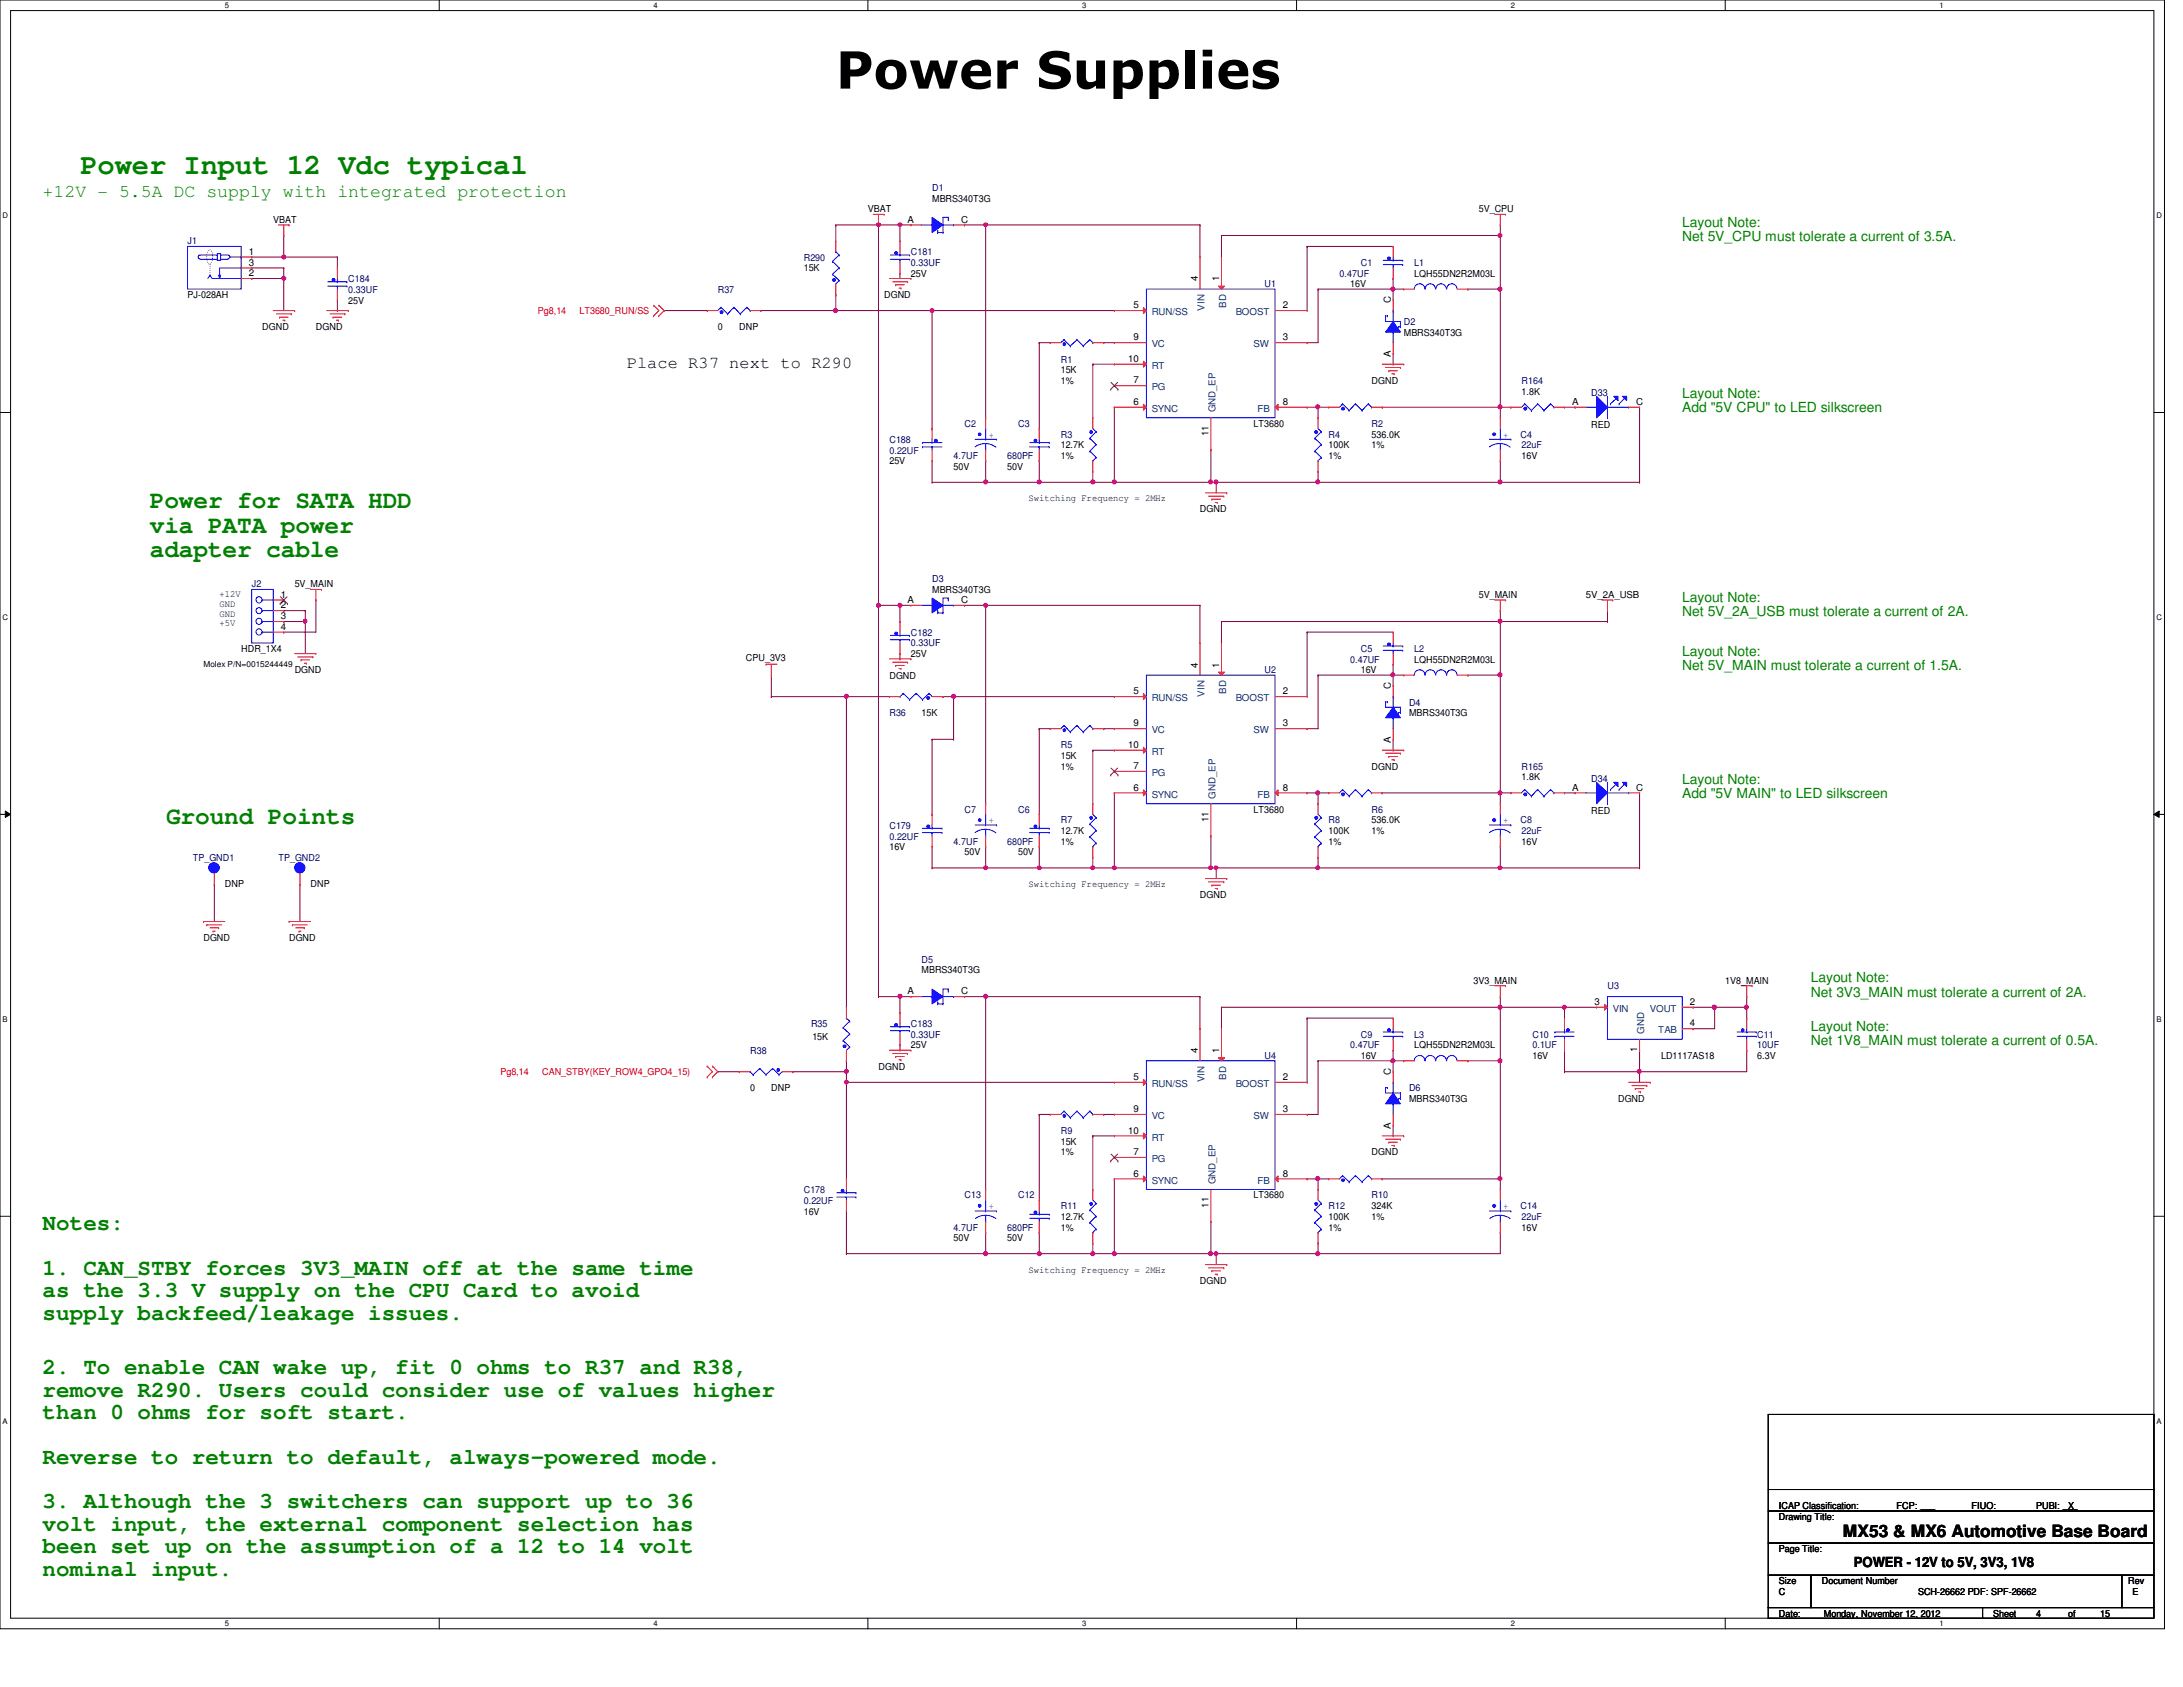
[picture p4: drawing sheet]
<svg xmlns="http://www.w3.org/2000/svg" width="279mm" height="216mm" viewBox="0 0 279 216" stroke-linecap="round" stroke-linejoin="round" font-family="sans-serif">
<defs><g id="words">
<text font-size="6.6" x="107" y="11.3">Power Supplies</text>
<text font-size="3.7" fill="#008000" x="10.3" y="22.2">Power Input 12 Vdc typical</text>
<g font-size="3.1" fill="#008000">
<text x="19.2" y="65">Power for SATA HDD</text>
<text x="19.2" y="68.2">via PATA power</text>
<text x="19.2" y="71.3">adapter cable</text>
<text x="21.3" y="105.5">Ground Points</text>
</g>
<g font-size="2.9" fill="#008000">
<text x="5.5" y="157.4">Notes:</text>
<text x="5.5" y="163.2">1. CAN_STBY forces 3V3_MAIN off at the same time</text>
<text x="5.5" y="166">as the 3.3 V supply on the CPU Card to avoid</text>
<text x="5.5" y="168.9">supply backfeed/leakage issues.</text>
<text x="5.5" y="175.9">2. To enable CAN wake up, fit 0 ohms to R37 and R38,</text>
<text x="5.5" y="178.8">remove R290. Users could consider use of values higher</text>
<text x="5.5" y="181.7">than 0 ohms for soft start.</text>
<text x="5.5" y="187.4">Reverse to return to default, always-powered mode.</text>
<text x="5.5" y="193">3. Although the 3 switchers can support up to 36</text>
<text x="5.5" y="195.9">volt input, the external component selection has</text>
<text x="5.5" y="198.8">been set up on the assumption of a 12 to 14 volt</text>
<text x="5.5" y="201.7">nominal input.</text>
</g>
<text font-size="2.3" fill="#008000" x="5.5" y="25.2">+12V - 5.5A DC supply with integrated protection</text>
<g font-size="2.2">
<text x="80.2" y="47">Place R37 next to R290</text>
<text x="235.9" y="196.8">MX53 &amp; MX6 Automotive Base Board</text>
</g>
<g font-size="1.8" fill="#008000">
<text x="215.3" y="29">Layout Note:</text>
<text x="215.3" y="30.9">Net 5V_CPU must tolerate a current of 3.5A.</text>
<text x="215.3" y="51">Layout Note:</text>
<text x="215.3" y="52.8">Add &quot;5V CPU&quot; to LED silkscreen</text>
<text x="215.3" y="77">Layout Note:</text>
<text x="215.3" y="78.9">Net 5V_2A_USB must tolerate a current of 2A.</text>
<text x="215.3" y="83.9">Layout Note:</text>
<text x="215.3" y="85.7">Net 5V_MAIN must tolerate a current of 1.5A.</text>
<text x="215.3" y="100.3">Layout Note:</text>
<text x="215.3" y="102.2">Add &quot;5V MAIN&quot; to LED silkscreen</text>
<text x="231.8" y="125.7">Layout Note:</text>
<text x="231.8" y="127.6">Net 3V3_MAIN must tolerate a current of 2A.</text>
<text x="231.8" y="131.9">Layout Note:</text>
<text x="231.8" y="133.7">Net 1V8_MAIN must tolerate a current of 0.5A.</text>
</g>
<text font-size="1.8" x="237.3" y="200.5">POWER - 12V to 5V, 3V3, 1V8</text>
<g font-size="1.2">
<text x="35" y="28.6">VBAT</text>
<text x="111.1" y="27.2">VBAT</text>
<text x="116.2" y="28.5">A</text>
<text x="119.3" y="25.8">MBRS340T3G</text>
<text x="123" y="28.5">C</text>
<text x="189.3" y="27.2">5V_CPU</text>
<text x="31.8" y="32.6">1</text>
<text x="31.8" y="35.3">2</text>
<text x="31.8" y="34">3</text>
<text x="102.9" y="34.7">15K</text>
<text x="116.6" y="35.4">25V</text>
<text x="181" y="35.4">LQH55DN2R2M03L</text>
<text x="24" y="38.1">PJ-028AH</text>
<text x="44.6" y="38.9">25V</text>
<text x="113.2" y="38.1">DGND</text>
<text x="145.1" y="39.5">5</text>
<text x="153.3" y="36" transform="rotate(-90 153.3 36)">4</text>
<text x="156" y="36" transform="rotate(-90 156 36)">1</text>
<text x="164.2" y="39.5">2</text>
<text x="172.8" y="36.8">16V</text>
<text x="178" y="38.8" transform="rotate(-90 178 38.8)">C</text>
<text x="33.6" y="42.3">DGND</text>
<text x="40.4" y="42.3">DGND</text>
<text x="91.9" y="42.3">0</text>
<text x="94.6" y="42.3">DNP</text>
<text x="135.8" y="47.8">15K</text>
<text x="144.4" y="46.3">10</text>
<text x="145.1" y="43.6">9</text>
<text x="164.2" y="43.6">3</text>
<text x="178" y="45.7" transform="rotate(-90 178 45.7)">A</text>
<text x="179.7" y="43">MBRS340T3G</text>
<text x="135.8" y="49.1">1%</text>
<text x="145.1" y="51.8">6</text>
<text x="145.1" y="49.1">7</text>
<text x="164.2" y="51.8">8</text>
<text x="175.6" y="49.1">DGND</text>
<text x="194.7" y="50.5">1.8K</text>
<text x="201.2" y="51.8">A</text>
<text x="209.4" y="51.8">C</text>
<text x="113.8" y="59.4">25V</text>
<text x="135.8" y="57.4">12.7K</text>
<text x="135.8" y="58.7">1%</text>
<text x="154.7" y="55.8" transform="rotate(-90 154.7 55.8)">11</text>
<text x="160.4" y="54.6">LT3680</text>
<text x="170.1" y="57.4">100K</text>
<text x="170.1" y="58.7">1%</text>
<text x="175.6" y="56">536.0K</text>
<text x="175.6" y="57.4">1%</text>
<text x="194.7" y="58.7">16V</text>
<text x="203.7" y="54.7">RED</text>
<text x="122" y="60.1">50V</text>
<text x="128.9" y="60.1">50V</text>
<text x="131.7" y="64.1">Switching Frequency = 2MHz</text>
<text x="153.6" y="65.6">DGND</text>
<text x="28.1" y="76.5">+12V</text>
<text x="28.1" y="77.7">GND</text>
<text x="35.9" y="76.5">1</text>
<text x="35.9" y="77.9">2</text>
<text x="37.7" y="75.2">5V_MAIN</text>
<text x="116.2" y="77.2">A</text>
<text x="119.3" y="75.9">MBRS340T3G</text>
<text x="123" y="77.2">C</text>
<text x="189.3" y="76.6">5V_MAIN</text>
<text x="203" y="76.6">5V_2A_USB</text>
<text x="28.1" y="78.9">GND</text>
<text x="28.1" y="80.1">+5V</text>
<text x="30.9" y="83.4">HDR_1X4</text>
<text x="35.9" y="79.2">3</text>
<text x="35.9" y="80.6">4</text>
<text x="37.7" y="86.1">DGND</text>
<text x="95.5" y="84.5">CPU_3V3</text>
<text x="113.8" y="86.9">DGND</text>
<text x="116.6" y="84.1">25V</text>
<text x="145.1" y="88.9">5</text>
<text x="153.3" y="85.4" transform="rotate(-90 153.3 85.4)">4</text>
<text x="156" y="85.4" transform="rotate(-90 156 85.4)">1</text>
<text x="164.2" y="88.9">2</text>
<text x="174.2" y="86.1">16V</text>
<text x="178" y="88.2" transform="rotate(-90 178 88.2)">C</text>
<text x="181" y="84.8">LQH55DN2R2M03L</text>
<text x="117.9" y="91.7">15K</text>
<text x="144.4" y="95.7">10</text>
<text x="145.1" y="93">9</text>
<text x="164.2" y="93">3</text>
<text x="178" y="95.1" transform="rotate(-90 178 95.1)">A</text>
<text x="180.3" y="91.7">MBRS340T3G</text>
<text x="135.8" y="97.2">15K</text>
<text x="135.8" y="98.5">1%</text>
<text x="145.1" y="101.2">6</text>
<text x="145.1" y="98.4">7</text>
<text x="164.2" y="101.2">8</text>
<text x="175.6" y="98.5">DGND</text>
<text x="194.7" y="99.9">1.8K</text>
<text x="201.2" y="101.2">A</text>
<text x="209.4" y="101.2">C</text>
<text x="135.8" y="106.7">12.7K</text>
<text x="154.7" y="105.2" transform="rotate(-90 154.7 105.2)">11</text>
<text x="160.4" y="104">LT3680</text>
<text x="170.1" y="106.7">100K</text>
<text x="175.6" y="105.4">536.0K</text>
<text x="175.6" y="106.7">1%</text>
<text x="203.7" y="104.1">RED</text>
<text x="28.8" y="113.6">DNP</text>
<text x="39.8" y="113.6">DNP</text>
<text x="113.8" y="108.8">16V</text>
<text x="123.4" y="109.5">50V</text>
<text x="130.3" y="109.5">50V</text>
<text x="131.7" y="113.5">Switching Frequency = 2MHz</text>
<text x="135.8" y="108.1">1%</text>
<text x="170.1" y="108.1">1%</text>
<text x="194.7" y="108.1">16V</text>
<text x="153.6" y="115">DGND</text>
<text x="26" y="120.4">DGND</text>
<text x="37" y="120.4">DGND</text>
<text x="117.9" y="124.6">MBRS340T3G</text>
<text x="188.6" y="125.9">3V3_MAIN</text>
<text x="220.8" y="125.9">1V8_MAIN</text>
<text x="116.2" y="127.3">A</text>
<text x="123" y="127.3">C</text>
<text x="204.1" y="128.6">3</text>
<text x="216.3" y="128.6">2</text>
<text x="216.3" y="131.4">4</text>
<text x="104" y="133.1">15K</text>
<text x="112.4" y="136.9">DGND</text>
<text x="116.6" y="134.2">25V</text>
<text x="153.3" y="134.8" transform="rotate(-90 153.3 134.8)">4</text>
<text x="156" y="134.8" transform="rotate(-90 156 134.8)">1</text>
<text x="174.2" y="135.6">16V</text>
<text x="178" y="137.5" transform="rotate(-90 178 137.5)">C</text>
<text x="181" y="134.2">LQH55DN2R2M03L</text>
<text x="196.1" y="135.6">16V</text>
<text x="209.5" y="134.7" transform="rotate(-90 209.5 134.7)">1</text>
<text x="212.6" y="135.6">LD1117AS18</text>
<text x="224.9" y="135.6">6.3V</text>
<text x="96" y="139.7">0</text>
<text x="98.7" y="139.7">DNP</text>
<text x="145.1" y="138.2">5</text>
<text x="145.1" y="142.3">9</text>
<text x="164.2" y="138.2">2</text>
<text x="164.2" y="142.3">3</text>
<text x="180.3" y="141">MBRS340T3G</text>
<text x="207.1" y="141">DGND</text>
<text x="135.8" y="146.5">15K</text>
<text x="135.8" y="147.9">1%</text>
<text x="144.4" y="145.1">10</text>
<text x="145.1" y="147.8">7</text>
<text x="175.6" y="147.9">DGND</text>
<text x="178" y="144.4" transform="rotate(-90 178 144.4)">A</text>
<text x="102.9" y="155.4">16V</text>
<text x="145.1" y="150.6">6</text>
<text x="154.7" y="154.6" transform="rotate(-90 154.7 154.6)">11</text>
<text x="160.4" y="153.4">LT3680</text>
<text x="164.2" y="150.6">8</text>
<text x="175.6" y="154.7">324K</text>
<text x="122" y="158.9">50V</text>
<text x="128.9" y="158.9">50V</text>
<text x="135.8" y="156.1">12.7K</text>
<text x="135.8" y="157.5">1%</text>
<text x="170.1" y="156.1">100K</text>
<text x="170.1" y="157.5">1%</text>
<text x="175.6" y="156.1">1%</text>
<text x="194.7" y="157.5">16V</text>
<text x="131.7" y="162.9">Switching Frequency = 2MHz</text>
<text x="153.6" y="164.3">DGND</text>
<text x="227.7" y="194.5">Drawing Title:</text>
<text x="227.7" y="193.2">ICAP Classification:</text>
<text x="242.7" y="193.2">FCP: ___</text>
<text x="252.3" y="193.2">FIUO:</text>
<text x="260.6" y="193.2">PUBI: ___</text>
<text x="264.7" y="193.2">X</text>
<text x="227.7" y="202.7">Size</text>
<text x="227.7" y="198.6">Page Title:</text>
<text x="233.2" y="202.7">Document Number</text>
<text x="272.4" y="202.7">Rev</text>
<text x="227.7" y="206.9">Date:</text>
<text x="227.7" y="204.1">C</text>
<text x="233.4" y="206.9">Monday, November 12, 2012</text>
<text x="245.5" y="204.1">SCH-26662 PDF: SPF-26662</text>
<text x="255.1" y="206.9">Sheet</text>
<text x="260.6" y="206.9">4</text>
<text x="264.7" y="206.9">of</text>
<text x="268.8" y="206.9">15</text>
<text x="272.9" y="204.1">E</text>
</g>
<g font-size="1.2" fill="#000080">
<text x="119.3" y="24.4">D1</text>
<text x="24" y="31.3">J1</text>
<text x="102.9" y="33.4">R290</text>
<text x="116.6" y="32.7">C181</text>
<text x="116.6" y="34">0.33UF</text>
<text x="171.4" y="35.4">0.47UF</text>
<text x="174.2" y="34">C1</text>
<text x="181" y="34">L1</text>
<text x="44.6" y="36.1">C184</text>
<text x="44.6" y="37.5">0.33UF</text>
<text x="91.9" y="37.5">R37</text>
<text x="161.8" y="36.8">U1</text>
<text x="179.7" y="41.6">D2</text>
<text x="135.8" y="46.4">R1</text>
<text x="194.7" y="49.1">R164</text>
<text x="203.7" y="50.6">D33</text>
<text x="113.8" y="56.7">C188</text>
<text x="113.8" y="58">0.22UF</text>
<text x="122" y="58.7">4.7UF</text>
<text x="123.4" y="54.6">C2</text>
<text x="128.9" y="58.7">680PF</text>
<text x="130.3" y="54.6">C3</text>
<text x="135.8" y="56">R3</text>
<text x="170.1" y="56">R4</text>
<text x="175.6" y="54.6">R2</text>
<text x="194.6" y="56">C4</text>
<text x="194.7" y="57.4">22uF</text>
<text x="32.2" y="75.2">J2</text>
<text x="119.3" y="74.5">D3</text>
<text x="116.6" y="81.4">C182</text>
<text x="116.6" y="82.7">0.33UF</text>
<text x="174.2" y="83.4">C5</text>
<text x="181" y="83.4">L2</text>
<text x="161.8" y="86.1">U2</text>
<text x="172.8" y="84.8">0.47UF</text>
<text x="113.8" y="91.7">R36</text>
<text x="135.8" y="95.8">R5</text>
<text x="180.3" y="90.3">D4</text>
<text x="194.7" y="98.5">R165</text>
<text x="203.7" y="100">D34</text>
<text x="113.8" y="106">C179</text>
<text x="113.8" y="107.4">0.22UF</text>
<text x="123.4" y="104">C7</text>
<text x="130.3" y="104">C6</text>
<text x="135.8" y="105.4">R7</text>
<text x="170.1" y="105.4">R8</text>
<text x="175.6" y="104">R6</text>
<text x="194.6" y="105.4">C8</text>
<text x="194.7" y="106.7">22uF</text>
<text x="24.7" y="110.2">TP_GND1</text>
<text x="35.6" y="110.2">TP_GND2</text>
<text x="122" y="108.1">4.7UF</text>
<text x="128.9" y="108.1">680PF</text>
<text x="117.9" y="123.2">D5</text>
<text x="103.8" y="131.4">R35</text>
<text x="116.6" y="131.4">C183</text>
<text x="205.7" y="126.6">U3</text>
<text x="96" y="134.9">R38</text>
<text x="116.6" y="132.8">0.33UF</text>
<text x="161.8" y="135.6">U4</text>
<text x="172.8" y="134.2">0.47UF</text>
<text x="174.2" y="132.8">C9</text>
<text x="181" y="132.8">L3</text>
<text x="196.1" y="132.8">C10</text>
<text x="196.1" y="134.2">0.1UF</text>
<text x="224.9" y="132.8">C11</text>
<text x="224.9" y="134.2">10UF</text>
<text x="180.3" y="139.7">D6</text>
<text x="135.8" y="145.2">R9</text>
<text x="102.9" y="152.7">C178</text>
<text x="102.9" y="154.1">0.22UF</text>
<text x="123.4" y="153.4">C13</text>
<text x="130.3" y="153.4">C12</text>
<text x="135.8" y="154.7">R11</text>
<text x="170.1" y="154.7">R12</text>
<text x="175.6" y="153.4">R10</text>
<text x="194.6" y="154.7">C14</text>
<text x="122" y="157.5">4.7UF</text>
<text x="128.9" y="157.5">680PF</text>
<text x="194.7" y="156.1">22uF</text>
</g>
<g font-size="1.2" fill="#f00">
<text x="68.8" y="40.2">Pg8,14</text>
<text x="74.2" y="40.2">LT3680_RUN/SS</text>
<text x="64.1" y="137.6">Pg8,14</text>
<text x="69.4" y="137.6">CAN_STBY(KEY_ROW4_GPO4_15)</text>
</g>
<g font-size="1.2" fill="#004080">
<text x="147.4" y="40.3">RUN/SS</text>
<text x="154.2" y="39.8" transform="rotate(-90 154.2 39.8)">VIN</text>
<text x="156.9" y="39.4" transform="rotate(-90 156.9 39.4)">BD</text>
<text x="158.2" y="40.3">BOOST</text>
<text x="147.4" y="44.4">VC</text>
<text x="147.4" y="47.2">RT</text>
<text x="160.4" y="44.4">SW</text>
<text x="147.4" y="52.7">SYNC</text>
<text x="147.4" y="50">PG</text>
<text x="155.6" y="52.8" transform="rotate(-90 155.6 52.8)">GND_EP</text>
<text x="161" y="52.7">FB</text>
<text x="147.4" y="89.7">RUN/SS</text>
<text x="154.2" y="89.2" transform="rotate(-90 154.2 89.2)">VIN</text>
<text x="156.9" y="88.8" transform="rotate(-90 156.9 88.8)">BD</text>
<text x="158.2" y="89.7">BOOST</text>
<text x="147.4" y="93.9">VC</text>
<text x="160.4" y="93.9">SW</text>
<text x="147.4" y="99.3">PG</text>
<text x="147.4" y="96.6">RT</text>
<text x="147.4" y="102.1">SYNC</text>
<text x="155.6" y="102.2" transform="rotate(-90 155.6 102.2)">GND_EP</text>
<text x="161" y="102.1">FB</text>
<text x="206.4" y="129.5">VIN</text>
<text x="211.2" y="129.5">VOUT</text>
<text x="210.4" y="132.3" transform="rotate(-90 210.4 132.3)">GND</text>
<text x="212.2" y="132.2">TAB</text>
<text x="147.4" y="139.1">RUN/SS</text>
<text x="147.4" y="143.2">VC</text>
<text x="154.2" y="138.5" transform="rotate(-90 154.2 138.5)">VIN</text>
<text x="156.9" y="138.2" transform="rotate(-90 156.9 138.2)">BD</text>
<text x="158.2" y="139.1">BOOST</text>
<text x="160.4" y="143.2">SW</text>
<text x="147.4" y="148.7">PG</text>
<text x="147.4" y="146">RT</text>
<text x="147.4" y="151.5">SYNC</text>
<text x="155.6" y="151.6" transform="rotate(-90 155.6 151.6)">GND_EP</text>
<text x="161" y="151.5">FB</text>
</g>
<g font-size="1.2" fill="#00f">
<text x="126.6" y="56">+</text>
<text x="192.4" y="56">+</text>
<text x="126.6" y="105.4">+</text>
<text x="192.4" y="105.4">+</text>
<text x="126.6" y="154.8">+</text>
<text x="192.4" y="154.8">+</text>
</g>
<text font-size="1.1" x="26" y="85.3">Molex P/N=0015244449</text>
<g font-size="1">
<text x="28.8" y="1">5</text>
<text x="83.7" y="1">4</text>
<text x="138.5" y="1">3</text>
<text x="193.4" y="1">2</text>
<text x="248.2" y="1">1</text>
<text x=".3" y="27.9">D</text>
<text x="276" y="27.9">D</text>
<text x=".3" y="79.4">C</text>
<text x="276" y="79.4">C</text>
<text x=".3" y="130.8">B</text>
<text x="276" y="130.8">B</text>
<text x=".3" y="182.2">A</text>
<text x="276" y="182.2">A</text>
<text x="28.8" y="208.1">5</text>
<text x="83.7" y="208.1">4</text>
<text x="138.5" y="208.1">3</text>
<text x="193.4" y="208.1">2</text>
<text x="248.2" y="208.1">1</text>
</g>
</g></defs>
<path d="M0 0h277v208.4h-277zM1.4 1.4h274.3v205.7h-274.3z" fill="none" stroke="#000" stroke-width=".13"/>
<g fill="#fff">
<path d="M28.8 .1h.5v1.1h-.5z"/>
<path d="M28.8 207.2h.5v1.1h-.5z"/>
</g>
<path d="M56.2 0v1.4M56.2 207.1v1.3" fill="none" stroke="#000" stroke-width=".13"/>
<g fill="#fff">
<path d="M83.7 .1h.5v1.1h-.5z"/>
<path d="M83.7 207.2h.5v1.1h-.5z"/>
</g>
<path d="M111.1 0v1.4M111.1 207.1v1.3" fill="none" stroke="#000" stroke-width=".13"/>
<g fill="#fff">
<path d="M138.5 .1h.6v1.1h-.6z"/>
<path d="M138.5 207.2h.6v1.1h-.6z"/>
</g>
<path d="M165.9 0v1.4M165.9 207.1v1.3" fill="none" stroke="#000" stroke-width=".13"/>
<g fill="#fff">
<path d="M193.4 .1h.5v1.1h-.5z"/>
<path d="M193.4 207.2h.5v1.1h-.5z"/>
</g>
<path d="M220.8 0v1.4M220.8 207.1v1.3" fill="none" stroke="#000" stroke-width=".13"/>
<g fill="#fff">
<path d="M248.2 .1h.6v1.1h-.6z"/>
<path d="M248.2 207.2h.6v1.1h-.6z"/>
<path d="M.3 27.1h.8v1.1h-.8z"/>
<path d="M276 27.1h.7v1.1h-.7z"/>
<path d="M.3 78.5h.8v1.1h-.8z"/>
<path d="M276 78.5h.7v1.1h-.7z"/>
</g>
<path d="M0 52.8h1.4M275.7 52.8h1.3" fill="none" stroke="#000" stroke-width=".13"/>
<g fill="#fff">
<path d="M.3 129.9h.7v1.1h-.7z"/>
<path d="M276 129.9h.6v1.1h-.6z"/>
</g>
<path d="M0 104.2h1.4M.7 103.8l.7 .4-.7 .4zM275.7 104.2l.7-.4v.8zM275.7 104.2h1.3" fill="none" stroke="#000" stroke-width=".13"/>
<path d="M.7 103.8l.7 .4-.7 .4zM275.7 104.2l.7-.4v.8z" fill="#000"/>
<g fill="#fff">
<path d="M.3 181.4h.7v1.1h-.7z"/>
<path d="M276 181.4h.6v1.1h-.6z"/>
</g>
<path d="M0 155.7h1.4M275.7 155.7h1.3" fill="none" stroke="#000" stroke-width=".13"/>
<g fill="none" stroke="#800040" stroke-width=".13">
<path d="M156.3 30.1h.1M156.3 30.1v2.8M156.3 30.1h35.7M167.3 31.5h.1M167.3 31.5h11M167.3 31.5v8.3M168.7 37h.1M168.7 37v6.9h-1.4M192 30.1h.1M192 30.1v6.9M133 43.9h.1M133 59h.1"/>
<path d="M133 43.9h1.4M133 43.9v11M133 59v2.7M167.3 43.9h.1M155 61.7h.1M155 61.7h.7M168.7 61.7h23.3M192 61.7h.1"/>
</g>
<circle cx="192" cy="30.1" r=".26" fill="#f0f"/>
<circle cx="192" cy="30.1" r=".26" fill="none" stroke="#f0f" stroke-width=".13"/>
<path d="M187.9 37h.1M187.9 37h4.1M192 37h.1M192 37v15.1h-15.1M176.9 52.1h.1" fill="none" stroke="#800040" stroke-width=".13"/>
<circle cx="192" cy="37" r=".26" fill="#f0f"/>
<circle cx="192" cy="37" r=".26" fill="none" stroke="#f0f" stroke-width=".13"/>
<path d="M178.3 37h.1M178.3 37h1.4" fill="none" stroke="#800040" stroke-width=".13"/>
<circle cx="178.3" cy="37" r=".26" fill="#f0f"/>
<circle cx="178.3" cy="37" r=".26" fill="none" stroke="#f0f" stroke-width=".13"/>
<g fill="none" stroke="#800040" stroke-width=".13">
<path d="M115.2 28.8h.1M115.2 28.8h1.4M126.2 28.8h.1M126.2 28.8h27.4M153.6 28.8h.1M153.6 28.8v4.1M168.7 37h.1M168.7 37h9.6M178.3 37h.1M178.3 35.6h.1M178.3 35.6v2.8M192 28.8h.1"/>
<path d="M192 28.8v1.3M167.3 52.1h.1M167.3 52.1h1.4M126.2 61.7h.1M126.2 61.7h6.8"/>
</g>
<circle cx="126.2" cy="61.7" r=".26" fill="#f0f"/>
<circle cx="126.2" cy="61.7" r=".26" fill="none" stroke="#f0f" stroke-width=".13"/>
<path d="M133 93.3h.1M133 93.3h1.4M133 93.3v10.9M133 108.3h.1M133 108.3v2.8M139.9 111.1h.1M139.9 111.1h2.7M168.7 111.1h.1M168.7 111.1h23.3" fill="none" stroke="#800040" stroke-width=".13"/>
<circle cx="142.6" cy="111" r=".25" fill="#f0f"/>
<circle cx="142.6" cy="111" r=".25" fill="none" stroke="#f0f" stroke-width=".13"/>
<circle cx="139.9" cy="111" r=".25" fill="#f0f"/>
<circle cx="139.9" cy="111" r=".25" fill="none" stroke="#f0f" stroke-width=".13"/>
<path d="M156.3 79.5h.1M156.3 79.5v2.8M156.3 79.5h35.7M192 79.5h.1M192 79.5v6.9M167.3 93.3h.1M167.3 80.9h.1M167.3 80.9h11M167.3 80.9v8.3M168.7 86.4h.1M168.7 86.4v6.9h-1.4" fill="none" stroke="#800040" stroke-width=".13"/>
<circle cx="192" cy="79.5" r=".26" fill="#f0f"/>
<circle cx="192" cy="79.5" r=".26" fill="none" stroke="#f0f" stroke-width=".13"/>
<path d="M187.9 86.4h.1M187.9 86.4h4.1M192 86.4h.1M192 86.4v15.1h-15.1M176.9 101.5h.1" fill="none" stroke="#800040" stroke-width=".13"/>
<circle cx="192" cy="101.5" r=".26" fill="#f0f"/>
<circle cx="192" cy="101.5" r=".26" fill="none" stroke="#f0f" stroke-width=".13"/>
<circle cx="192" cy="86.4" r=".26" fill="#f0f"/>
<circle cx="192" cy="86.4" r=".26" fill="none" stroke="#f0f" stroke-width=".13"/>
<path d="M178.3 86.4h.1M178.3 86.4h1.4" fill="none" stroke="#800040" stroke-width=".13"/>
<circle cx="178.3" cy="86.4" r=".26" fill="#f0f"/>
<circle cx="178.3" cy="86.4" r=".26" fill="none" stroke="#f0f" stroke-width=".13"/>
<path d="M112.4 28.8h.1M112.4 28.8v48.7M153.6 77.5h.1M153.6 77.5v4.8M192 78.1h.1M192 78.1v1.4M178.3 86.4h.1M178.3 86.4v1.4" fill="none" stroke="#800040" stroke-width=".13"/>
<circle cx="112.4" cy="28.8" r=".25" fill="#f0f"/>
<circle cx="112.4" cy="28.8" r=".25" fill="none" stroke="#f0f" stroke-width=".13"/>
<path d="M115.2 77.5h.1M115.2 77.5h1.4M126.2 77.5h.1M126.2 77.5h27.4M168.7 86.4h.1M178.3 85h.1M178.3 85v1.4h-9.6M126.2 111.1h.1M126.2 111.1h6.8M167.3 101.5h.1M167.3 101.5h2.8M168.7 101.5h.1" fill="none" stroke="#800040" stroke-width=".13"/>
<circle cx="168.7" cy="101.5" r=".26" fill="#f0f"/>
<circle cx="168.7" cy="101.5" r=".26" fill="none" stroke="#f0f" stroke-width=".13"/>
<path d="M139.9 96h.1M139.9 96h2.7M141.3 93.3h.1M141.3 93.3h1.3M155.7 111.1h.1M155.7 111.1v1.3M168.7 101.5h.1M168.7 109.7h.1M168.7 101.5v1.4M168.7 109.7v1.4h-13" fill="none" stroke="#800040" stroke-width=".13"/>
<circle cx="168.7" cy="111" r=".25" fill="#f0f"/>
<circle cx="168.7" cy="111" r=".25" fill="none" stroke="#f0f" stroke-width=".13"/>
<path d="M155.5 110.9h.3l.1 .1-.1 .2-.2 .1-.1-.1z" fill-rule="evenodd" fill="#f0f"/>
<path d="M155.5 110.9h.3l.1 .1-.1 .2-.2 .1-.1-.1z" fill="none" stroke="#f0f" stroke-width=".13"/>
<path d="M122 89.2h.1M122 89.2h20.6M142.6 101.5h.1M142.6 101.5v9.6M155 107h.1M155 107v4.1" fill="none" stroke="#800040" stroke-width=".13"/>
<circle cx="122" cy="89.1" r=".26" fill="#f0f"/>
<circle cx="122" cy="89.1" r=".26" fill="none" stroke="#f0f" stroke-width=".13"/>
<path d="M168.7 52.1h.1M168.7 52.1h1.4" fill="none" stroke="#800040" stroke-width=".13"/>
<circle cx="168.7" cy="52.1" r=".26" fill="#f0f"/>
<circle cx="168.7" cy="52.1" r=".26" fill="none" stroke="#f0f" stroke-width=".13"/>
<path d="M139.9 46.6h.1M139.9 46.6h2.7M141.3 43.9h.1M141.3 43.9h1.3M168.7 52.1h.1M168.7 52.1v1.4M155.7 61.7h.1M155.7 61.7v1.4M168.7 60.3h.1M168.7 60.3v1.4h-13" fill="none" stroke="#800040" stroke-width=".13"/>
<circle cx="168.7" cy="61.7" r=".26" fill="#f0f"/>
<circle cx="168.7" cy="61.7" r=".26" fill="none" stroke="#f0f" stroke-width=".13"/>
<path d="M155.5 61.5l.1-.1 .2 .1v.4h-.2h-.1z" fill-rule="evenodd" fill="#f0f"/>
<path d="M155.5 61.5l.1-.1 .2 .1v.4h-.2h-.1z" fill="none" stroke="#f0f" stroke-width=".13"/>
<path d="M155 57.6h.1M155 57.6v4.1" fill="none" stroke="#800040" stroke-width=".13"/>
<circle cx="154.9" cy="61.7" r=".26" fill="#f0f"/>
<circle cx="154.9" cy="61.7" r=".26" fill="none" stroke="#f0f" stroke-width=".13"/>
<path d="M36.3 32.9h.1M36.3 32.9h6.9" fill="none" stroke="#800040" stroke-width=".13"/>
<circle cx="36.3" cy="32.9" r=".26" fill="#f0f"/>
<circle cx="36.3" cy="32.9" r=".26" fill="none" stroke="#f0f" stroke-width=".13"/>
<path d="M32.2 34.3h.1M32.2 35.6h.1M32.2 34.3h4.1M32.2 35.6h4.1M36.3 30.1h.1M36.3 35.6h.1M36.3 30.1v2.8M36.3 35.6v4.2" fill="none" stroke="#800040" stroke-width=".13"/>
<circle cx="36.3" cy="35.6" r=".25" fill="#f0f"/>
<circle cx="36.3" cy="35.6" r=".25" fill="none" stroke="#f0f" stroke-width=".13"/>
<path d="M36.3 78.1h.1M36.3 79.5h.1M36.3 78.1h2.8M36.3 79.5h2.8M39.1 79.5h.1M39.1 79.5v4.2" fill="none" stroke="#800040" stroke-width=".13"/>
<path d="M38.9 79.3l.1-.1 .2 .2v.3l-.2 .1-.1-.1z" fill-rule="evenodd" fill="#f0f"/>
<path d="M38.9 79.3l.1-.1 .2 .2v.3l-.2 .1-.1-.1z" fill="none" stroke="#f0f" stroke-width=".13"/>
<g fill="none" stroke="#800040" stroke-width=".13">
<path d="M39.1 78.1h.1M39.1 78.1v1.4M40.4 76.8h.1M40.4 76.8v4.1h-4.1M36.3 80.9h.1M133 142.6h.1M133 157.7h.1M133 142.6h1.4M133 142.6v11M133 157.7v2.7M139.9 160.4h.1M139.9 160.4h2.7"/>
<path d="M155 160.4h.1M155 160.4h.7M168.7 160.4h.1M168.7 160.4h23.3"/>
</g>
<circle cx="142.6" cy="160.4" r=".26" fill="#f0f"/>
<circle cx="142.6" cy="160.4" r=".26" fill="none" stroke="#f0f" stroke-width=".13"/>
<circle cx="139.9" cy="160.4" r=".26" fill="#f0f"/>
<circle cx="139.9" cy="160.4" r=".26" fill="none" stroke="#f0f" stroke-width=".13"/>
<path d="M156.3 128.9h.1M156.3 128.9v2.8M156.3 128.9h35.7M167.3 130.3h.1M167.3 130.3h11M167.3 130.3v8.2M168.7 135.8h.1M168.7 135.8v6.8h-1.4M192 128.9h.1M192 128.9v6.9M167.3 142.6h.1" fill="none" stroke="#800040" stroke-width=".13"/>
<circle cx="192" cy="128.9" r=".26" fill="#f0f"/>
<circle cx="192" cy="128.9" r=".26" fill="none" stroke="#f0f" stroke-width=".13"/>
<path d="M178.3 135.8h.1M178.3 135.8h1.4M187.9 135.8h.1M187.9 135.8h4.1" fill="none" stroke="#800040" stroke-width=".13"/>
<circle cx="178.3" cy="135.8" r=".26" fill="#f0f"/>
<circle cx="178.3" cy="135.8" r=".26" fill="none" stroke="#f0f" stroke-width=".13"/>
<g fill="none" stroke="#800040" stroke-width=".13">
<path d="M115.2 127.6h.1M115.2 127.6h1.4M126.2 127.6h.1M126.2 127.6h27.4M153.6 127.6h.1M153.6 127.6v4.1M168.7 135.8h.1M168.7 135.8h9.6M178.3 135.8h.1M178.3 134.4h.1M178.3 134.4v2.8M192 127.6h.1"/>
<path d="M192 127.6v1.3"/>
</g>
<circle cx="126.2" cy="127.5" r=".26" fill="#f0f"/>
<circle cx="126.2" cy="127.5" r=".26" fill="none" stroke="#f0f" stroke-width=".13"/>
<path d="M167.3 150.9h.1M167.3 150.9h1.4" fill="none" stroke="#800040" stroke-width=".13"/>
<circle cx="168.7" cy="150.8" r=".26" fill="#f0f"/>
<circle cx="168.7" cy="150.8" r=".26" fill="none" stroke="#f0f" stroke-width=".13"/>
<path d="M139.9 145.4h.1M139.9 145.4h2.7M141.3 142.6h.1M141.3 142.6h1.3M168.7 150.9h.1M168.7 159.1h.1M168.7 159.1v1.3h-13M168.7 150.9v1.3M126.2 160.4h.1M126.2 160.4h6.8M155.7 160.4h.1M155.7 160.4v1.4" fill="none" stroke="#800040" stroke-width=".13"/>
<circle cx="168.7" cy="160.4" r=".26" fill="#f0f"/>
<circle cx="168.7" cy="160.4" r=".26" fill="none" stroke="#f0f" stroke-width=".13"/>
<path d="M155.5 160.3l.1-.1 .2 .1v.3l-.2 .1-.1-.1z" fill-rule="evenodd" fill="#f0f"/>
<path d="M155.5 160.3l.1-.1 .2 .1v.3l-.2 .1-.1-.1z" fill="none" stroke="#f0f" stroke-width=".13"/>
<path d="M155 156.3h.1M155 156.3v4.1" fill="none" stroke="#800040" stroke-width=".13"/>
<circle cx="154.9" cy="160.4" r=".26" fill="#f0f"/>
<circle cx="154.9" cy="160.4" r=".26" fill="none" stroke="#f0f" stroke-width=".13"/>
<path d="M108.3 138.5h.1M108.3 138.5h34.3M142.6 150.9h.1M142.6 150.9v9.5" fill="none" stroke="#800040" stroke-width=".13"/>
<circle cx="108.3" cy="138.5" r=".25" fill="#f0f"/>
<circle cx="108.3" cy="138.5" r=".25" fill="none" stroke="#f0f" stroke-width=".13"/>
<path d="M112.4 77.5h.1M112.4 77.5v50.1" fill="none" stroke="#800040" stroke-width=".13"/>
<circle cx="112.4" cy="77.5" r=".26" fill="#f0f"/>
<circle cx="112.4" cy="77.5" r=".26" fill="none" stroke="#f0f" stroke-width=".13"/>
<path d="M139.9 46.6h.1M139.9 46.6v6.9M133 61.7h6.9M139.9 61.7h.1M139.9 60.3v1.4M108.3 138.5h.1M108.3 138.5v12.4" fill="none" stroke="#800040" stroke-width=".13"/>
<circle cx="133" cy="61.7" r=".26" fill="#f0f"/>
<circle cx="133" cy="61.7" r=".26" fill="none" stroke="#f0f" stroke-width=".13"/>
<circle cx="139.9" cy="61.7" r=".26" fill="#f0f"/>
<circle cx="139.9" cy="61.7" r=".26" fill="none" stroke="#f0f" stroke-width=".13"/>
<path d="M139.9 96h.1M139.9 96v6.9M133 111.1h.1M133 111.1h6.9M139.9 111.1h.1M139.9 109.7v1.4" fill="none" stroke="#800040" stroke-width=".13"/>
<circle cx="133" cy="111" r=".25" fill="#f0f"/>
<circle cx="133" cy="111" r=".25" fill="none" stroke="#f0f" stroke-width=".13"/>
<path d="M139.9 145.4h.1M139.9 145.4v6.8M139.9 159.1v1.3M133 160.4h.1M133 160.4h6.9M139.9 160.4h.1" fill="none" stroke="#800040" stroke-width=".13"/>
<circle cx="133" cy="160.4" r=".26" fill="#f0f"/>
<circle cx="133" cy="160.4" r=".26" fill="none" stroke="#f0f" stroke-width=".13"/>
<path d="M168.7 150.9h.1M168.7 150.9h1.4M192 150.9h.1M192 150.9v1.3" fill="none" stroke="#800040" stroke-width=".13"/>
<circle cx="192" cy="150.8" r=".26" fill="#f0f"/>
<circle cx="192" cy="150.8" r=".26" fill="none" stroke="#f0f" stroke-width=".13"/>
<path d="M126.2 28.8h.1M126.2 28.8v24.7" fill="none" stroke="#800040" stroke-width=".13"/>
<circle cx="126.2" cy="28.8" r=".25" fill="#f0f"/>
<circle cx="126.2" cy="28.8" r=".25" fill="none" stroke="#f0f" stroke-width=".13"/>
<path d="M123.4 28.8h.1M123.4 28.8h2.8M126.2 77.5h.1M126.2 77.5v25.4" fill="none" stroke="#800040" stroke-width=".13"/>
<circle cx="126.2" cy="77.5" r=".26" fill="#f0f"/>
<circle cx="126.2" cy="77.5" r=".26" fill="none" stroke="#f0f" stroke-width=".13"/>
<g fill="none" stroke="#800040" stroke-width=".13">
<path d="M192 59h.1M192 52.1h.1M192 52.1v1.4M192 59v2.7M123.4 77.5h.1M123.4 77.5h2.8M192 108.3h.1M192 101.5h.1M192 101.5v1.4M192 108.3v2.8M123.4 127.6h.1M123.4 127.6h2.8"/>
<path d="M126.2 127.6h.1M126.2 127.6v24.6M192 157.7h.1M192 157.7v2.7"/>
</g>
<circle cx="192" cy="52.1" r=".26" fill="#f0f"/>
<circle cx="192" cy="52.1" r=".26" fill="none" stroke="#f0f" stroke-width=".13"/>
<path d="M36.3 34.3h.1M36.3 34.3v1.3M98.7 89.2h.1M98.7 89.2h9.6M200.2 137.2h.1M200.2 134.4v2.8M209.8 137.2h.1M209.8 134.4h.1M209.8 134.4v4.1M223.6 134.4h.1M223.6 134.4v2.8h-23.4" fill="none" stroke="#800040" stroke-width=".13"/>
<circle cx="209.8" cy="137.1" r=".26" fill="#f0f"/>
<circle cx="209.8" cy="137.1" r=".26" fill="none" stroke="#f0f" stroke-width=".13"/>
<path d="M200.2 128.9h.1M200.2 128.9h4.1M200.2 128.9v1.4" fill="none" stroke="#800040" stroke-width=".13"/>
<path d="M200 128.7h.2l.2 .1v.3l-.2 .1-.2-.1z" fill-rule="evenodd" fill="#f0f"/>
<path d="M200 128.7h.2l.2 .1v.3l-.2 .1-.2-.1z" fill="none" stroke="#f0f" stroke-width=".13"/>
<path d="M192 128.9h.1M192 128.9h8.2M223.6 128.9h.1M223.6 128.9v1.4" fill="none" stroke="#800040" stroke-width=".13"/>
<circle cx="223.5" cy="128.9" r=".26" fill="#f0f"/>
<circle cx="223.5" cy="128.9" r=".26" fill="none" stroke="#f0f" stroke-width=".13"/>
<g fill="none" stroke="#800040" stroke-width=".13">
<path d="M192 79.5h13.7M205.7 79.5h.1M205.7 78.1h.1M205.7 78.1v1.4M126.2 108.3h.1M126.2 108.3v2.8M192 135.8h.1M192 135.8v15.1h-15.1M216.7 128.9h.1M216.7 128.9h2.8M126.2 157.7h.1M126.2 157.7v2.7"/>
<path d="M176.9 150.9h.1"/>
</g>
<circle cx="192" cy="135.8" r=".26" fill="#f0f"/>
<circle cx="192" cy="135.8" r=".26" fill="none" stroke="#f0f" stroke-width=".13"/>
<path d="M192 52.1h1.4M193.4 52.1h.1M200.2 52.1h1.4M201.6 52.1h.1M209.8 52.1v9.6M192 61.7h.1M192 61.7h17.8M209.8 61.7h.1M192 101.5h.1M192 101.5h1.4M200.2 101.5h.1M200.2 101.5h1.4" fill="none" stroke="#800040" stroke-width=".13"/>
<circle cx="192" cy="61.7" r=".26" fill="#f0f"/>
<circle cx="192" cy="61.7" r=".26" fill="none" stroke="#f0f" stroke-width=".13"/>
<path d="M192 111.1h.1M192 111.1h17.8M209.8 111.1h.1M209.8 101.5v9.6" fill="none" stroke="#800040" stroke-width=".13"/>
<circle cx="192" cy="111" r=".25" fill="#f0f"/>
<circle cx="192" cy="111" r=".25" fill="none" stroke="#f0f" stroke-width=".13"/>
<path d="M85 39.8h.1M85 39.8h5.5M119.3 39.8h.1M119.3 39.8h23.3" fill="none" stroke="#800040" stroke-width=".13"/>
<circle cx="119.3" cy="39.8" r=".26" fill="#f0f"/>
<circle cx="119.3" cy="39.8" r=".26" fill="none" stroke="#f0f" stroke-width=".13"/>
<path d="M97.4 39.8h.1M107 37.7h.1M107 28.8h.1M107 28.8v2.1M107 37.7v2.1h-9.6M107 28.8h5.4M112.4 28.8h.1M216.7 131.7h.1M219.5 128.9h.1M219.5 128.9v2.8h-2.8" fill="none" stroke="#800040" stroke-width=".13"/>
<circle cx="219.4" cy="128.9" r=".26" fill="#f0f"/>
<circle cx="219.4" cy="128.9" r=".26" fill="none" stroke="#f0f" stroke-width=".13"/>
<path d="M219.5 128.9h.1M219.5 128.9h4.1" fill="none" stroke="#800040" stroke-width=".13"/>
<circle cx="219.4" cy="128.9" r=".26" fill="#f0f"/>
<circle cx="219.4" cy="128.9" r=".26" fill="none" stroke="#f0f" stroke-width=".13"/>
<path d="M108.3 89.2h.1M108.3 89.2v39.7M223.6 127.6h.1M223.6 127.6v1.3M108.3 155v5.4M108.3 160.4h.1M108.3 160.4h17.9M126.2 160.4h.1" fill="none" stroke="#800040" stroke-width=".13"/>
<circle cx="126.2" cy="160.4" r=".26" fill="#f0f"/>
<circle cx="126.2" cy="160.4" r=".26" fill="none" stroke="#f0f" stroke-width=".13"/>
<path d="M108.3 89.2h.1M108.3 89.2h5.5" fill="none" stroke="#800040" stroke-width=".13"/>
<circle cx="108.3" cy="89.1" r=".26" fill="#f0f"/>
<circle cx="108.3" cy="89.1" r=".26" fill="none" stroke="#f0f" stroke-width=".13"/>
<path d="M119.3 94.6h.1M119.3 94.6h2.7M119.3 94.6v9.6M120.7 89.2h.1M120.7 89.2h1.3v5.4M122 94.6h.1M119.3 104.2h.1M119.3 111.1h.1M119.3 108.3v2.8M119.3 111.1h6.9M126.2 111.1h.1" fill="none" stroke="#800040" stroke-width=".13"/>
<circle cx="126.2" cy="111" r=".25" fill="#f0f"/>
<circle cx="126.2" cy="111" r=".25" fill="none" stroke="#f0f" stroke-width=".13"/>
<path d="M107 39.8h.1M107 39.8h12.3v15.1M119.3 54.9h.1" fill="none" stroke="#800040" stroke-width=".13"/>
<circle cx="106.9" cy="39.8" r=".26" fill="#f0f"/>
<circle cx="106.9" cy="39.8" r=".26" fill="none" stroke="#f0f" stroke-width=".13"/>
<path d="M115.2 28.8h.1M115.2 28.8v2.1M119.3 59v2.7M119.3 61.7h.1M119.3 61.7h6.9M126.2 61.7h.1M98.7 89.2h.1M98.7 86.4v2.8" fill="none" stroke="#800040" stroke-width=".13"/>
<circle cx="115.2" cy="28.8" r=".25" fill="#f0f"/>
<circle cx="115.2" cy="28.8" r=".25" fill="none" stroke="#f0f" stroke-width=".13"/>
<path d="M112.4 28.8h.1M112.4 28.8h2.8M115.2 77.5h.1M115.2 77.5v2" fill="none" stroke="#800040" stroke-width=".13"/>
<circle cx="115.2" cy="77.5" r=".26" fill="#f0f"/>
<circle cx="115.2" cy="77.5" r=".26" fill="none" stroke="#f0f" stroke-width=".13"/>
<path d="M112.4 77.5h.1M112.4 77.5h2.8M112.4 127.6h.1M112.4 127.6h2.8M115.2 127.6h.1M115.2 127.6v2" fill="none" stroke="#800040" stroke-width=".13"/>
<circle cx="115.2" cy="127.5" r=".26" fill="#f0f"/>
<circle cx="115.2" cy="127.5" r=".26" fill="none" stroke="#f0f" stroke-width=".13"/>
<path d="M43.2 32.9h.1M43.2 32.9v1.4M101.5 137.2h.1M101.5 137.2h6.8" fill="none" stroke="#800040" stroke-width=".13"/>
<circle cx="108.3" cy="137.1" r=".26" fill="#f0f"/>
<circle cx="108.3" cy="137.1" r=".26" fill="none" stroke="#f0f" stroke-width=".13"/>
<g fill="none" stroke="#800040" stroke-width=".13">
<path d="M32.2 32.9h.1M32.2 32.9h4.1M43.2 39.8h.1M43.2 38.4v1.4M126.2 59h.1M126.2 59v2.7M142.6 52.1h.1M142.6 52.1v9.6M178.3 46.6h.1M178.3 45.3v1.3M91.9 137.2h.1M91.9 137.2h2.7"/>
<path d="M108.3 137.2h.1M108.3 135.8h.1M108.3 135.8v2.7"/>
</g>
<circle cx="142.6" cy="61.7" r=".26" fill="#f0f"/>
<circle cx="142.6" cy="61.7" r=".26" fill="none" stroke="#f0f" stroke-width=".13"/>
<g fill="none" stroke="#800040" stroke-width=".13">
<path d="M115.2 35h.1M115.2 35v.6M139.9 61.7h.1M139.9 61.7h15.1M142.6 61.7h.1M115.2 84.3h.1M115.2 83.7v.6M178.3 96h.1M178.3 94.6v1.4M142.6 111.1h12.4M155 111.1h.1M115.2 134.4h.1"/>
<path d="M115.2 133.7v.7M178.3 145.4h.1M178.3 144v1.4"/>
</g>
<circle cx="154.9" cy="111" r=".25" fill="#f0f"/>
<circle cx="154.9" cy="111" r=".25" fill="none" stroke="#f0f" stroke-width=".13"/>
<path d="M27.4 113.2h.1M27.4 113.2v4.7M38.4 113.2h.1M38.4 113.2v4.7M155 111.1h.7M155.7 111.1h.1M142.6 160.4h.1M142.6 160.4h12.4" fill="none" stroke="#800040" stroke-width=".13"/>
<g fill="none" stroke="#f00" stroke-width=".13">
<path d="M35 39.8h2.7M35.6 28.8h1.4M36.3 30.1h.1M36.3 28.8v1.3M37 28.8h.1M37.7 39.8h.1M41.8 39.8h2.8M44.6 39.8h.1M83.7 39.1h.1M83.7 39.1l.6 .7-.6 .6M84.3 39.1h.1M84.3 39.1l.7 .7-.7 .6"/>
<path d="M111.8 27.4h1.4M112.4 28.8h.1M112.4 27.4v1.4M113.2 27.4h.1M113.8 35.6h2.8M114.3 36.1h1.9M114.6 36.4h.1M114.6 36.4h1.1M115.1 36.9h.2M115.3 36.9h.1M116.2 36.1h.1M116.6 35.6h.1"/>
<path d="M191.3 27.4h1.4M192 28.8h.1M192 27.4v1.4M192.7 27.4h.1M35.4 40.2h1.9M35.8 40.6h.1M35.8 40.6h1.1M36.2 41h.2M36.4 41h.1M37.3 40.2h.1M42.2 40.2h2M42.6 40.6h.1"/>
<path d="M42.6 40.6h1.1M43.1 41h.2M43.3 41h.1M44.2 40.2h.1M83.7 40.4h.1M84.3 40.4h.1M176.9 46.6h2.8M177.3 47h1.9M177.8 47.5h.1M177.8 47.5h1.1M178.1 47.8h.3M178.4 47.8h.1"/>
<path d="M179.2 47h.1M179.7 46.6h.1M39.8 75.4h1.3M40.4 76.8h.1M40.4 75.4v1.4M41.1 75.4h.1M154.3 63.1h2.7M154.7 63.5h1.9M155.1 63.9h.1M155.1 63.9h1.1M155.5 64.3h.3M155.8 64.3h.1"/>
<path d="M156.6 63.5h.1M157 63.1h.1M191.3 76.8h1.4M192 78.1h.1M192 76.8v1.3M192.7 76.8h.1M205 76.8h1.4M205.7 78.1h.1M205.7 76.8v1.3M206.4 76.8h.1M37.7 83.7h2.7M38.1 84.1h1.9"/>
<path d="M38.5 84.5h.1M38.5 84.5h1.1M38.9 84.9h.3M39.2 84.9h.1M40 84.1h.1M40.4 83.7h.1M98 85h.1M98 85h1.4M98.7 86.4h.1M98.7 85v1.4M113.8 84.3h2.8M114.3 84.8h1.9"/>
<path d="M114.6 85.2h.1M114.6 85.2h1.1M115.1 85.6h.2M115.3 85.6h.1M116.2 84.8h.1M116.6 84.3h.1M176.9 96h2.8M177.3 96.4h1.9M177.8 96.8h.1M177.8 96.8h1.1M178.1 97.2h.3M178.4 97.2h.1"/>
<path d="M179.2 96.4h.1M179.7 96h.1M26 117.9h.1M26 117.9h2.8M26.5 118.4h.1M26.5 118.4h1.9M26.9 118.7h1.1M27.3 119.2h.1M27.3 119.2h.3M28 118.7h.1M37 117.9h.1M37 117.9h2.8"/>
<path d="M37.4 118.4h.1M37.4 118.4h1.9M37.8 118.7h1.1M38.3 119.2h.1M38.3 119.2h.2M38.9 118.7h.1M154.3 112.4h2.7M154.7 112.9h1.9M155.1 113.3h.1M155.1 113.3h1.1M155.5 113.7h.3M155.8 113.7h.1"/>
<path d="M156.6 112.9h.1M157 112.4h.1M90.5 137.8h.1M90.5 136.4h.1M90.5 136.4l.7 .8-.7 .6M91.2 136.4h.1M91.2 137.8h.1M91.2 136.4l.7 .8-.7 .6M113.8 134.4h2.8M114.3 134.8h1.9M114.6 135.2h.1M114.6 135.2h1.1"/>
<path d="M115.1 135.6h.2M115.3 135.6h.1M116.2 134.8h.1M116.6 134.4h.1M191.3 126.2h1.4M192 127.6h.1M192 126.2v1.4M192.7 126.2h.1M208.4 138.5h2.8M208.9 138.9h1.9M209.3 139.3h.1M209.3 139.3h1.1"/>
<path d="M209.7 139.7h.3M210 139.7h.1M210.8 138.9h.1M211.2 138.5h.1M222.9 126.2h1.3M223.6 127.6h.1M223.6 126.2v1.4M224.2 126.2h.1M176.9 145.4h2.8M177.3 145.8h1.9M177.8 146.2h.1M177.8 146.2h1.1"/>
<path d="M178.1 146.6h.3M178.4 146.6h.1M179.2 145.8h.1M179.7 145.4h.1M154.3 161.8h2.7M154.7 162.3h1.9M155.1 162.6h.1M155.1 162.6h1.1M155.5 163.1h.3M155.8 163.1h.1M156.6 162.3h.1M157 161.8h.1"/>
</g>
<path d="M226.3 193.4h49.4v4.1h-49.4zM226.3 197.5h49.4v4.1h-49.4zM226.3 181h49.4v12.4h-49.4zM226.3 190.6h49.4M275.7 190.6h.1M226.3 201.6h5.5v4.1h-5.5zM226.3 205.7h27.4v1.4h-27.4zM231.8 201.6h39.8v4.1h-39.8zM253.7 205.7h22v1.4h-22zM271.6 201.6h4.1v4.1h-4.1z" fill="none" stroke="#000" stroke-width=".13"/>
<path d="M136.2 43.5h.1M136.2 43.5l-.4 .4M136.2 43.5l.8 .8M137 44.3h.1M137.8 43.5h.1M137.8 43.5l-.8 .8M137.8 43.5l.8 .8M138.6 44.3h.1M139.5 43.5h.1M139.5 43.5l-.9 .8M139.5 43.5l.4 .4M139.9 43.9h.1" fill="none" stroke="#00f" stroke-width=".13"/>
<path d="M136.1 43.9h.2v.3h-.1h-.1z" fill-rule="evenodd" fill="#00f"/>
<path d="M136.1 43.9h.2v.3h-.1h-.1zM117.9 77.5h1.4M119.3 77.5h.1M120 78.4h.1M120 78.4h.7M120.7 78.4h.1M120.7 77.5h1.3M121.4 76.5h.1M121.4 76.5h-.7v1.9M122 77.5h.1" fill="none" stroke="#00f" stroke-width=".13"/>
<path d="M134.4 43.9h.1M134.4 43.9h1.4M139.9 43.9h1.4M141.3 43.9h.1" fill="none" stroke="#f00" stroke-width=".13"/>
<path d="M119.3 76.5l1.4 1-1.4 .9z" fill-rule="evenodd" fill="#00f"/>
<g fill="none" stroke="#00f" stroke-width=".13">
<path d="M119.3 76.5l1.4 1-1.4 .9zM120 78.1h.1M120 78.1v.3M121.4 76.8h.1M121.4 76.5v.3M136.2 92.8h.1M136.2 92.8l-.4 .5M136.2 92.8l.8 .9M137 93.7h.1M137.8 92.8h.1M137.8 92.8l-.8 .9M137.8 92.8l.8 .9"/>
<path d="M138.6 93.7h.1M139.5 92.8h.1M139.5 92.8l-.9 .9M139.5 92.8l.4 .5M139.9 93.3h.1"/>
</g>
<path d="M116.6 77.5h.1M116.6 77.5h1.3M122 77.5h1.4M123.4 77.5h.1" fill="none" stroke="#f00" stroke-width=".13"/>
<path d="M136.1 93.3h.2v.3h-.1h-.1z" fill-rule="evenodd" fill="#00f"/>
<g fill="none" stroke="#00f" stroke-width=".13">
<path d="M92.3 39.3h.1M92.3 39.3l-.4 .5M92.3 39.3l.8 .9M93.9 39.3h.1M93.9 39.3l-.8 .9M93.9 39.3l.8 .9M95.6 39.3h.1M95.6 39.3l-.9 .9M95.6 39.3l.4 .5M96 39.8h.1M93.1 40.2h.1M94.7 40.2h.1"/>
<path d="M136.1 93.3h.2v.3h-.1h-.1z"/>
</g>
<path d="M134.4 93.3h.1M134.4 93.3h1.4M139.9 93.3h1.4M141.3 93.3h.1" fill="none" stroke="#f00" stroke-width=".13"/>
<path d="M92.2 39.8h.3v.3h-.2h-.1z" fill-rule="evenodd" fill="#00f"/>
<path d="M92.2 39.8h.3v.3h-.2h-.1zM131.8 155.9h2.5M131.8 155.4h2.5M133 155.9h.1M133 155.9v.4M134.3 155.9h.1M134.3 155.4h.1" fill="none" stroke="#00f" stroke-width=".13"/>
<path d="M90.5 39.8h.1M90.5 39.8h1.4M96 39.8h1.4M97.4 39.8h.1" fill="none" stroke="#f00" stroke-width=".13"/>
<path d="M132.4 155h.3v.3l-.2 .1-.1-.1z" fill-rule="evenodd" fill="#00f"/>
<path d="M177.3 89.8h.1M177.3 89.8v.7h1.9M178.3 91.9h.1M178.3 89.2h.1M178.3 89.2v1.3M178.3 91.9v1.4M179.2 90.5h.1M179.2 91.2h.1M179.2 90.5v.7M132.4 155h.3v.3l-.2 .1-.1-.1zM133 155.4h.1M133 155v.4" fill="none" stroke="#00f" stroke-width=".13"/>
<path d="M133 153.6h.1M133 157.7h.1M133 153.6v1.4M133 156.3v1.4" fill="none" stroke="#f00" stroke-width=".13"/>
<path d="M178.3 90.5l.9 1.4h-1.9z" fill-rule="evenodd" fill="#00f"/>
<g fill="none" stroke="#00f" stroke-width=".13">
<path d="M177.3 89.8h.3M177.6 89.8h.1M178.3 90.5l.9 1.4h-1.9zM179 91.2h.1M179 91.2h.2M168.3 105.5h.1M168.3 107.1h.1M168.3 105.5l.8 .8M168.3 107.1l.8 .8M168.7 108.3h.1M168.7 104.2l.4 .4M169.1 104.6h.1"/>
<path d="M169.1 106.3h.1M169.1 107.9h.1M169.1 104.6l-.8 .9M169.1 106.3l-.8 .8M169.1 107.9l-.4 .4"/>
</g>
<path d="M178.3 94.6h.1M178.3 87.8h.1M178.3 87.8v1.4M178.3 93.3v1.3" fill="none" stroke="#f00" stroke-width=".13"/>
<path d="M168.3 104.5h.3v.3l-.2 .1-.1-.1z" fill-rule="evenodd" fill="#00f"/>
<path d="M25.6 33.2h2.2M26.6 35.6l.3-.4 .2 .4h3.8M27.8 32.5h.4v.8h-.4zM27.8 32.6l-2.3 .1a.26 .26 0 0 0-.1 .3 .26 .26 0 0 0 .2 .1M27.8 32.6h.1M27.8 33.2h.1M28.2 32.6h1l.2 .3-.1 .1-.1 .1M28.2 32.6h.1M28.2 33.2h.1M28.2 33.2h1M168.3 104.5h.3v.3l-.2 .1-.1-.1z" fill="none" stroke="#00f" stroke-width=".13"/>
<path d="M168.7 102.9h.1M168.7 109.7h.1M168.7 102.9v1.3M168.7 108.3v1.4" fill="none" stroke="#f00" stroke-width=".13"/>
<path d="M28 35.2h.2l-.1 .4z" fill="#00f"/>
<g fill="none" stroke="#00f" stroke-width=".13">
<path d="M24 31.5h6.9v5.5h-6.9zM28 35.2h.2l-.1 .4zM29.5 32.9h1.4M30.9 34.3h-2.8v.9M30.9 32.9h.1M190.6 155h2.8M192 156.3h.1M192 155h.1M192 155.5a2.28 2.28 0 0 1 1.3 .5M192 155.5a1.96 1.96 0 0 0-1.3 .5M192 153.6v1.4M192 155.5v.8"/>
<path d="M193.4 155h.1"/>
</g>
<path d="M26.7 32h.1a1.35 1.35 0 0 1 .2 1.8h-.2a1.37 1.37 0 0 1-.1-1.8zM26.9 33.9v1.3M26.9 35.2h.1" fill="none" stroke="#00f" stroke-width=".13" stroke-dasharray="0 .3"/>
<path d="M30.9 32.9h1.3M30.9 35.6h1.3M30.9 34.3h1.3M32.2 32.9h.1M32.2 35.6h.1M32.2 34.3h.1" fill="none" stroke="#f00" stroke-width=".13"/>
<path d="M191.1 154.2h.3v.2l-.2 .1-.1-.1z" fill-rule="evenodd" fill="#00f"/>
<path d="M190.6 56.2h2.8M192 57.6h.1M192 56.2h.1M192 56.8a1.95 1.95 0 0 1 1.3 .4M192 56.8a2.15 2.15 0 0 0-1.4 .4M192 54.9v1.3M192 56.8v.8M193.4 56.2h.1M191.1 154.2h.3v.2l-.2 .1-.1-.1z" fill="none" stroke="#00f" stroke-width=".13"/>
<path d="M192 152.2h.1M192 157.7h.1M192 152.2v1.4M192 156.3v1.4" fill="none" stroke="#f00" stroke-width=".13"/>
<path d="M191.1 55.5h.3v.2h-.3z" fill-rule="evenodd" fill="#00f"/>
<g fill="none" stroke="#00f" stroke-width=".13">
<path d="M168.3 56.1h.1M168.3 57.7h.1M168.3 56.1l.8 .8M168.3 57.7l.8 .8M168.7 59h.1M168.7 54.9l.4 .3M169.1 55.2h.1M169.1 56.9h.1M169.1 58.5h.1M169.1 55.2l-.8 .9M169.1 56.9l-.8 .8M169.1 58.5l-.4 .5"/>
<path d="M191.1 55.5h.3v.2h-.3z"/>
</g>
<path d="M192 53.5h.1M192 59h.1M192 53.5v1.4M192 57.6v1.4" fill="none" stroke="#f00" stroke-width=".13"/>
<path d="M168.3 55.2h.3v.2l-.2 .1-.1-.1z" fill-rule="evenodd" fill="#00f"/>
<path d="M168.3 55.2h.3v.2l-.2 .1-.1-.1zM177 83.2h2.5M177 82.7h2.5M178.3 83.2h.1M178.3 83.2v.5M179.5 83.2h.1M179.5 82.7h.1" fill="none" stroke="#00f" stroke-width=".13"/>
<path d="M168.7 53.5h.1M168.7 53.5v1.4M168.7 59v1.3M168.7 60.3h.1" fill="none" stroke="#f00" stroke-width=".13"/>
<path d="M177.6 82.3h.3v.3h-.3z" fill-rule="evenodd" fill="#00f"/>
<path d="M146.7 86.4h16.5v16.5h-16.5zM177.6 82.3h.3v.3h-.3zM178.3 82.7h.1M178.3 82.3v.4" fill="none" stroke="#00f" stroke-width=".13"/>
<path d="M178.3 80.9h.1M178.3 85h.1M178.3 80.9v1.4M178.3 83.7v1.3" fill="none" stroke="#f00" stroke-width=".13"/>
<path d="M156 86h.7l-.4 .4z" fill="#f00"/>
<path d="M153.6 82.3h.1M153.6 82.3v4.1M156 86h.7l-.4 .4zM156.3 82.3h.1M156.3 82.3v4.1M163.2 89.2h4.1M163.2 93.3h4.1M167.3 89.2h.1M167.3 93.3h.1" fill="none" stroke="#f00" stroke-width=".13"/>
<path d="M146.3 88.8l.4 .4-.4 .3z" fill="#f00"/>
<path d="M142.6 89.2h.1M142.6 89.2h4.1M146.3 88.8l.4 .4-.4 .3z" fill="none" stroke="#f00" stroke-width=".13"/>
<path d="M146.3 101.1l.4 .4-.4 .4z" fill="#f00"/>
<path d="M142.6 98.7h.1M142.6 98.7h4.1M142.6 101.5h.1M142.6 101.5h4.1M146.3 101.1l.4 .4-.4 .4z" fill="none" stroke="#f00" stroke-width=".13"/>
<path d="M142.2 99.2h.1M142.2 98.3l.9 .9M143 98.3l-.8 .9M143.1 99.2h.1" fill="none" stroke="#804000" stroke-width=".13"/>
<path d="M163.6 101.1v.8l-.4-.4z" fill="#f00"/>
<path d="M142.6 93.3h.1M142.6 93.3h4.1M163.2 101.5h4.1M163.6 101.1v.8l-.4-.4zM167.3 101.5h.1" fill="none" stroke="#f00" stroke-width=".13"/>
<path d="M146.3 95.6l.4 .4-.4 .4z" fill="#f00"/>
<path d="M142.6 96h.1M142.6 96h4.1M146.3 95.6l.4 .4-.4 .4zM155 107h.1M155 102.9v4.1" fill="none" stroke="#f00" stroke-width=".13"/>
<path d="M107.1 153.2h2.5M107.1 152.7h2.5M108.3 153.2h.1M108.3 153.2v.4M109.6 153.2h.1M109.6 152.7h.1" fill="none" stroke="#00f" stroke-width=".13"/>
<path d="M107.7 152.3h.3v.2l-.2 .1-.1-.1z" fill-rule="evenodd" fill="#00f"/>
<path d="M146.7 37h16.5v16.5h-16.5zM107.7 152.3h.3v.2l-.2 .1-.1-.1zM108.3 152.7h.1M108.3 152.2v.5" fill="none" stroke="#00f" stroke-width=".13"/>
<path d="M108.3 150.9h.1M108.3 155h.1M108.3 150.9v1.3M108.3 153.6v1.4" fill="none" stroke="#f00" stroke-width=".13"/>
<path d="M156 36.6h.7l-.4 .4z" fill="#f00"/>
<path d="M153.6 32.9h.1M153.6 32.9v4.1M156 36.6h.7l-.4 .4zM156.3 32.9h.1M156.3 32.9v4.1M163.2 39.8h4.1M167.3 39.8h.1M163.2 43.9h4.1M167.3 43.9h.1" fill="none" stroke="#f00" stroke-width=".13"/>
<path d="M146.3 39.4l.4 .4-.4 .3z" fill="#f00"/>
<path d="M142.6 39.8h.1M142.6 39.8h4.1M146.3 39.4l.4 .4-.4 .3z" fill="none" stroke="#f00" stroke-width=".13"/>
<path d="M146.3 51.7l.4 .4-.4 .4z" fill="#f00"/>
<path d="M142.6 52.1h.1M142.6 49.4h.1M142.6 52.1h4.1M142.6 49.4h4.1M146.3 51.7l.4 .4-.4 .4z" fill="none" stroke="#f00" stroke-width=".13"/>
<path d="M142.2 49.8h.1M142.2 48.9l.9 .9M143 48.9l-.8 .9M143.1 49.8h.1" fill="none" stroke="#804000" stroke-width=".13"/>
<path d="M163.2 52.1l.4-.4v.8z" fill="#f00"/>
<path d="M142.6 43.9h.1M142.6 43.9h4.1M163.2 52.1l.4-.4v.8zM163.2 52.1h4.1M167.3 52.1h.1" fill="none" stroke="#f00" stroke-width=".13"/>
<path d="M146.3 46.2l.4 .4-.4 .4z" fill="#f00"/>
<path d="M142.6 46.6h.1M142.6 46.6h4.1M146.3 46.2l.4 .4-.4 .4zM155 57.6h.1M155 53.5v4.1" fill="none" stroke="#f00" stroke-width=".13"/>
<path d="M124.8 56.2h2.8M126.2 57.6h.1M126.2 56.2h.1M126.2 56.8a2.16 2.16 0 0 1 1.3 .4M126.2 56.8a2.15 2.15 0 0 0-1.4 .4M126.2 54.9v1.3M126.2 56.8v.8M127.6 56.2h.1" fill="none" stroke="#00f" stroke-width=".13"/>
<path d="M125.3 55.5h.2v.2h-.2z" fill-rule="evenodd" fill="#00f"/>
<g fill="none" stroke="#00f" stroke-width=".13">
<path d="M125.3 55.5h.2v.2h-.2zM139.5 154.9h.1M139.5 156.5h.1M139.5 154.9l.8 .8M139.5 156.5l.8 .8M139.9 157.7h.1M139.9 153.6l.4 .4M140.3 154h.1M140.3 155.7h.1M140.3 157.3h.1M140.3 154l-.8 .9M140.3 155.7l-.8 .8"/>
<path d="M140.3 157.3l-.4 .4"/>
</g>
<path d="M126.2 53.5h.1M126.2 59h.1M126.2 53.5v1.4M126.2 57.6v1.4" fill="none" stroke="#f00" stroke-width=".13"/>
<path d="M139.5 153.9h.3v.3l-.1 .1-.2-.1z" fill-rule="evenodd" fill="#00f"/>
<path d="M199 132.6h.1M199 132.1h.1M199 132.6h2.5M199 132.1h2.5M200.2 132.6h.1M200.2 132.6v.4M139.5 153.9h.3v.3l-.1 .1-.2-.1z" fill="none" stroke="#00f" stroke-width=".13"/>
<path d="M139.9 152.2h.1M139.9 159.1h.1M139.9 152.2v1.4M139.9 157.7v1.4" fill="none" stroke="#f00" stroke-width=".13"/>
<path d="M200.5 131.7h.3v.3h-.1h-.2z" fill-rule="evenodd" fill="#00f"/>
<path d="M131.8 106.6h2.5M131.8 106h2.5M133 106.6h.1M133 106.6v.4M134.3 106.6h.1M134.3 106h.1M200.2 132.1h.1M200.2 131.7v.4M200.5 131.7h.3v.3h-.1h-.2z" fill="none" stroke="#00f" stroke-width=".13"/>
<path d="M200.2 130.3h.1M200.2 134.4h.1M200.2 130.3v1.4M200.2 133v1.4" fill="none" stroke="#f00" stroke-width=".13"/>
<path d="M132.4 105.6h.3v.3l-.2 .1-.1-.1z" fill-rule="evenodd" fill="#00f"/>
<path d="M132.4 105.6h.3v.3l-.2 .1-.1-.1zM133 106h.1M133 105.6v.4M222.3 132.6h2.5M222.3 132.1h2.5M223.6 132.6h.1M223.6 132.6v.4M224.8 132.6h.1M224.8 132.1h.1" fill="none" stroke="#00f" stroke-width=".13"/>
<path d="M133 104.2h.1M133 108.3h.1M133 104.2v1.4M133 107v1.3" fill="none" stroke="#f00" stroke-width=".13"/>
<path d="M222.9 131.7h.3v.3h-.1h-.2z" fill-rule="evenodd" fill="#00f"/>
<g fill="none" stroke="#00f" stroke-width=".13">
<path d="M222.9 131.7h.3v.3h-.1h-.2zM223.6 132.1h.1M223.6 131.7v.4M171.8 150.5h.1M171.8 150.5l-.4 .4M171.8 150.5l.9 .8M172.7 151.3h.1M173.5 150.5h.1M173.5 150.5l-.8 .8M173.5 150.5l.8 .8M174.3 151.3h.1M175.1 150.5h.1"/>
<path d="M175.1 150.5l-.8 .8M175.1 150.5l.5 .4M175.6 150.9h.1"/>
</g>
<path d="M223.6 130.3h.1M223.6 134.4h.1M223.6 130.3v1.4M223.6 133v1.4" fill="none" stroke="#f00" stroke-width=".13"/>
<path d="M171.8 150.9h.2v.3h-.2z" fill-rule="evenodd" fill="#00f"/>
<path d="M118.1 57.2h.1M118.1 56.6h.1M118.1 57.2h2.5M118.1 56.6h2.5M119.3 57.2h.1M119.3 57.2v.4M171.8 150.9h.2v.3h-.2z" fill="none" stroke="#00f" stroke-width=".13"/>
<path d="M170.1 150.9h.1M170.1 150.9h1.3M175.6 150.9h1.3M176.9 150.9h.1" fill="none" stroke="#f00" stroke-width=".13"/>
<path d="M119.6 56.3h.3v.2l-.1 .1-.2-.1z" fill-rule="evenodd" fill="#00f"/>
<path d="M119.3 56.6h.1M119.3 56.2v.4M119.6 56.3h.3v.2l-.1 .1-.2-.1z" fill="none" stroke="#00f" stroke-width=".13"/>
<path d="M119.3 54.9h.1M119.3 59h.1M119.3 54.9v1.3M119.3 57.6v1.4" fill="none" stroke="#f00" stroke-width=".13"/>
<circle cx="27.4" cy="111.1" r=".67" fill="#00f"/>
<circle cx="27.4" cy="111.1" r=".67" fill="none" stroke="#00f" stroke-width=".13"/>
<path d="M27.4 113.2h.1M27.4 111.8v1.4" fill="none" stroke="#f00" stroke-width=".13"/>
<path d="M204.3 50.7l1.4 1.4-1.4 1.4z" fill="#00f"/>
<path d="M204.3 50.7l1.4 1.4-1.4 1.4z" fill="none" stroke="#00f" stroke-width=".13"/>
<path d="M206.5 50.7h.6v.6z" fill="#00f"/>
<path d="M206.5 50.7h.6v.6z" fill="none" stroke="#00f" stroke-width=".13"/>
<path d="M207.6 50.7h.6v.6z" fill="#00f"/>
<g fill="none" stroke="#00f" stroke-width=".13">
<path d="M203 52.1h1.3M204.3 52.1h.1M205.7 53.5h.1M205.7 50.7v2.8M205.7 52.1h2.7M206.1 51.7h.1M206.8 51l-.7 .7M207.2 51.7h.1M207.6 50.7h.6v.6zM207.9 51l-.7 .7M208.4 52.1h.1M195.2 101h.1"/>
<path d="M195.2 101l-.5 .5M195.2 101l.8 .9M196 101.9h.1M196.8 101h.1M196.8 101l-.8 .9M196.8 101l.8 .9M197.6 101.9h.1M198.5 101h.1M198.5 101l-.9 .9M198.5 101l.4 .5M198.9 101.5h.1"/>
</g>
<path d="M201.6 52.1h.1M201.6 52.1h1.4M208.4 52.1h1.4M209.8 52.1h.1" fill="none" stroke="#f00" stroke-width=".13"/>
<path d="M195.1 101.5h.3v.3l-.2 .1-.1-.1z" fill-rule="evenodd" fill="#00f"/>
<path d="M118.1 106.6h2.5M118.1 106h2.5M119.3 106.6h.1M119.3 106.6v.4M120.6 106.6h.1M120.6 106h.1M195.1 101.5h.3v.3l-.2 .1-.1-.1z" fill="none" stroke="#00f" stroke-width=".13"/>
<path d="M193.4 101.5h.1M193.4 101.5h1.3M198.9 101.5h1.3M200.2 101.5h.1" fill="none" stroke="#f00" stroke-width=".13"/>
<path d="M118.7 105.6h.2v.3l-.1 .1-.1-.1z" fill-rule="evenodd" fill="#00f"/>
<path d="M118.7 105.6h.2v.3l-.1 .1-.1-.1zM119.3 106h.1M119.3 105.6v.4M205.7 127.6h9.6v5.4h-9.6z" fill="none" stroke="#00f" stroke-width=".13"/>
<path d="M119.3 104.2h.1M119.3 108.3h.1M119.3 104.2v1.4M119.3 107v1.3M209.8 134.4h.1M209.8 133v1.4M215.3 128.9h1.4M216.7 128.9h.1" fill="none" stroke="#f00" stroke-width=".13"/>
<path d="M205.4 128.5l.3 .4-.3 .4z" fill="#f00"/>
<path d="M179.7 37h.1M179.7 37h1.3M186.5 37h1.4M187.9 37h.1M204.3 128.9h.1M204.3 128.9h1.4M205.4 128.5l.3 .4-.3 .4zM215.3 131.7h1.4M216.7 131.7h.1" fill="none" stroke="#f00" stroke-width=".13"/>
<g fill="none" stroke="#00f" stroke-width=".13">
<path d="M181 37a.68 .68 0 0 1 .7-.7 .68 .68 0 0 1 .7 .7M182.4 37a.66 .66 0 0 1 .7-.7 .66 .66 0 0 1 .6 .7M183.8 37a.68 .68 0 0 1 .6-.7 .68 .68 0 0 1 .7 .7M185.2 37a.66 .66 0 0 1 .6-.7 .66 .66 0 0 1 .7 .7M107.9 133.2h.1M107.9 131.5h.1M107.9 133.2l.9 .8M107.9 131.5l.9 .8M108.3 130.3h.1M108.3 130.3l.5 .4M108.8 134h.1M108.8 132.3h.1"/>
<path d="M108.8 130.7h.1M108.8 134l-.5 .4M108.8 132.3l-.9 .9M108.8 130.7l-.9 .8"/>
</g>
<path d="M108 133.8h.2v.2h-.2z" fill-rule="evenodd" fill="#00f"/>
<path d="M190.6 105.6h2.8M192 107h.1M192 105.6h.1M192 106.1a1.95 1.95 0 0 1 1.3 .5M192 106.1a2.15 2.15 0 0 0-1.4 .5M192 104.2v1.4M192 106.1v.9M193.4 105.6h.1M108 133.8h.2v.2h-.2z" fill="none" stroke="#00f" stroke-width=".13"/>
<path d="M108.3 135.8h.1M108.3 128.9h.1M108.3 128.9v1.4M108.3 134.4v1.4" fill="none" stroke="#f00" stroke-width=".13"/>
<path d="M191.1 104.8h.3v.3l-.2 .1-.1-.1z" fill-rule="evenodd" fill="#00f"/>
<path d="M114 81.9h2.4M114 81.3h2.4M115.2 81.9h.1M115.2 81.9v.4M116.4 81.9h.1M116.4 81.3h.1M191.1 104.8h.3v.3l-.2 .1-.1-.1z" fill="none" stroke="#00f" stroke-width=".13"/>
<path d="M192 102.9h.1M192 108.3h.1M192 102.9v1.3M192 107v1.3" fill="none" stroke="#f00" stroke-width=".13"/>
<path d="M114.6 81h.2v.2l-.1 .1-.1-.1z" fill-rule="evenodd" fill="#00f"/>
<g fill="none" stroke="#00f" stroke-width=".13">
<path d="M114.6 81h.2v.2l-.1 .1-.1-.1zM115.2 81.3h.1M115.2 80.9v.4M139.5 105.5h.1M139.5 107.1h.1M139.5 105.5l.8 .8M139.5 107.1l.8 .8M139.9 108.3h.1M139.9 104.2l.4 .4M140.3 104.6h.1M140.3 106.3h.1M140.3 107.9h.1"/>
<path d="M140.3 104.6l-.8 .9M140.3 106.3l-.8 .8M140.3 107.9l-.4 .4"/>
</g>
<path d="M115.2 79.5h.1M115.2 79.5v1.4M115.2 83.7h.1M115.2 82.3v1.4" fill="none" stroke="#f00" stroke-width=".13"/>
<path d="M139.5 104.5h.3v.3l-.1 .1-.2-.1z" fill-rule="evenodd" fill="#00f"/>
<g fill="none" stroke="#00f" stroke-width=".13">
<path d="M139.5 56.1h.1M139.5 57.7h.1M139.5 56.1l.8 .8M139.5 57.7l.8 .8M139.9 59h.1M139.9 54.9l.4 .3M140.3 55.2h.1M140.3 56.9h.1M140.3 58.5h.1M140.3 55.2l-.8 .9M140.3 56.9l-.8 .8M140.3 58.5l-.4 .5"/>
<path d="M139.5 104.5h.3v.3l-.1 .1-.2-.1z"/>
</g>
<path d="M139.9 102.9h.1M139.9 109.7h.1M139.9 102.9v1.3M139.9 108.3v1.4" fill="none" stroke="#f00" stroke-width=".13"/>
<path d="M139.5 55.2h.3v.2l-.1 .1-.2-.1z" fill-rule="evenodd" fill="#00f"/>
<path d="M42 36.6h2.4M42 36.1h2.4M43.2 36.6h.1M43.2 36.6v.4M44.4 36.6h.1M44.4 36.1h.1M139.5 55.2h.3v.2l-.1 .1-.2-.1z" fill="none" stroke="#00f" stroke-width=".13"/>
<path d="M139.9 53.5h.1M139.9 53.5v1.4M139.9 59v1.3M139.9 60.3h.1" fill="none" stroke="#f00" stroke-width=".13"/>
<path d="M42.6 35.7h.2v.3h-.1h-.1z" fill-rule="evenodd" fill="#00f"/>
<g fill="none" stroke="#00f" stroke-width=".13">
<path d="M42.6 35.7h.2v.3h-.1h-.1zM43.2 36.1h.1M43.2 35.6v.5M168.3 154.9h.1M168.3 156.5h.1M168.3 154.9l.8 .8M168.3 156.5l.8 .8M168.7 157.7h.1M168.7 153.6l.4 .4M169.1 154h.1M169.1 155.7h.1M169.1 157.3h.1"/>
<path d="M169.1 154l-.8 .9M169.1 155.7l-.8 .8M169.1 157.3l-.4 .4"/>
</g>
<path d="M43.2 34.3h.1M43.2 38.4h.1M43.2 34.3v1.3M43.2 37v1.4" fill="none" stroke="#f00" stroke-width=".13"/>
<path d="M168.3 153.9h.3v.3l-.2 .1-.1-.1z" fill-rule="evenodd" fill="#00f"/>
<path d="M117.9 28.8h1.4M119.3 28.8h.1M120 29.8h.1M120 29.8h.7M120.7 29.8h.1M120.7 28.8h1.3M121.4 27.8h.1M121.4 27.8h-.7v2M122 28.8h.1M168.3 153.9h.3v.3l-.2 .1-.1-.1z" fill="none" stroke="#00f" stroke-width=".13"/>
<path d="M168.7 152.2h.1M168.7 159.1h.1M168.7 152.2v1.4M168.7 157.7v1.4" fill="none" stroke="#f00" stroke-width=".13"/>
<path d="M119.3 27.8l1.4 1-1.4 1z" fill-rule="evenodd" fill="#00f"/>
<path d="M119.3 27.8l1.4 1-1.4 1zM120 29.5h.1M120 29.5v.3M121.4 28.1h.1M121.4 27.8v.3M146.7 135.8h16.5v16.4h-16.5z" fill="none" stroke="#00f" stroke-width=".13"/>
<path d="M116.6 28.8h.1M116.6 28.8h1.3M122 28.8h1.4M123.4 28.8h.1" fill="none" stroke="#f00" stroke-width=".13"/>
<path d="M156 135.4h.7l-.4 .4z" fill="#f00"/>
<path d="M153.6 131.7h.1M153.6 131.7v4.1M156 135.4h.7l-.4 .4zM156.3 131.7h.1M156.3 131.7v4.1M163.2 138.5h4.1M167.3 138.5h.1M163.2 142.6h4.1M167.3 142.6h.1" fill="none" stroke="#f00" stroke-width=".13"/>
<path d="M146.3 138.1l.4 .4-.4 .4z" fill="#f00"/>
<path d="M142.6 138.5h.1M142.6 138.5h4.1M146.3 138.1l.4 .4-.4 .4z" fill="none" stroke="#f00" stroke-width=".13"/>
<path d="M146.3 150.5l.4 .4-.4 .4z" fill="#f00"/>
<path d="M142.6 150.9h.1M142.6 148.1h.1M142.6 150.9h4.1M142.6 148.1h4.1M146.3 150.5l.4 .4-.4 .4z" fill="none" stroke="#f00" stroke-width=".13"/>
<path d="M142.2 148.6h.1M142.2 147.7l.9 .9M143 147.7l-.8 .9M143.1 148.6h.1" fill="none" stroke="#804000" stroke-width=".13"/>
<path d="M163.2 150.9l.4-.4v.8z" fill="#f00"/>
<path d="M142.6 142.6h.1M142.6 142.6h4.1M163.2 150.9l.4-.4v.8zM163.2 150.9h4.1M167.3 150.9h.1" fill="none" stroke="#f00" stroke-width=".13"/>
<path d="M146.3 145l.4 .4-.4 .4z" fill="#f00"/>
<path d="M142.6 145.4h.1M142.6 145.4h4.1M146.3 145l.4 .4-.4 .4zM155 156.3h.1M155 152.2v4.1" fill="none" stroke="#f00" stroke-width=".13"/>
<path d="M115.2 89.2h.1M115.6 88.7h.1M115.6 88.7l.8 .8M115.6 88.7l-.4 .5M116.4 89.5h.1M117.3 88.7h.1M117.3 88.7l.8 .8M117.3 88.7l-.9 .8M118.1 89.5h.1M118.9 88.7h.1M118.9 88.7l.4 .5M118.9 88.7l-.8 .8" fill="none" stroke="#00f" stroke-width=".13"/>
<path d="M118.7 89.2h.2v.2h-.2z" fill-rule="evenodd" fill="#00f"/>
<g fill="none" stroke="#00f" stroke-width=".13">
<path d="M118.7 89.2h.2v.2h-.2zM136.2 142.2h.1M136.2 142.2l-.4 .4M136.2 142.2l.8 .8M137 143h.1M137.8 142.2h.1M137.8 142.2l-.8 .8M137.8 142.2l.8 .8M138.6 143h.1M139.5 142.2h.1M139.5 142.2l-.9 .8M139.5 142.2l.4 .4"/>
<path d="M139.9 142.6h.1"/>
</g>
<path d="M113.8 89.2h.1M113.8 89.2h1.4M119.3 89.2h1.4M120.7 89.2h.1" fill="none" stroke="#f00" stroke-width=".13"/>
<path d="M136.1 142.7h.2v.2l-.1 .1-.1-.1z" fill-rule="evenodd" fill="#00f"/>
<path d="M124.8 155h2.8M126.2 156.3h.1M126.2 155h.1M126.2 155.5a2.12 2.12 0 0 1 1.3 .5M126.2 155.5a1.96 1.96 0 0 0-1.4 .5M126.2 153.6v1.4M126.2 155.5v.8M127.6 155h.1M136.1 142.7h.2v.2l-.1 .1-.1-.1z" fill="none" stroke="#00f" stroke-width=".13"/>
<path d="M134.4 142.6h.1M134.4 142.6h1.4M139.9 142.6h1.4M141.3 142.6h.1" fill="none" stroke="#f00" stroke-width=".13"/>
<path d="M125.3 154.2h.2v.2l-.1 .1-.1-.1z" fill-rule="evenodd" fill="#00f"/>
<path d="M178.3 39.8h.1M178.3 39.8v1.3M177.3 40.4h.1M177.3 40.4v.7h1.9M178.3 42.5h.1M178.3 42.5v1.4M179.2 41.1h.1M179.2 41.8h.1M179.2 41.1v.7M125.3 154.2h.2v.2l-.1 .1-.1-.1z" fill="none" stroke="#00f" stroke-width=".13"/>
<path d="M126.2 152.2h.1M126.2 157.7h.1M126.2 152.2v1.4M126.2 156.3v1.4" fill="none" stroke="#f00" stroke-width=".13"/>
<path d="M178.3 41.1l.9 1.4h-1.9z" fill-rule="evenodd" fill="#00f"/>
<g fill="none" stroke="#00f" stroke-width=".13">
<path d="M106.6 35.1h.1M106.6 33.4h.1M106.6 35.1l.8 .8M106.6 33.4l.8 .9M107 32.2h.1M107 32.2l.4 .4M107.4 35.9h.1M107.4 34.3h.1M107.4 32.6h.1M107.4 35.9l-.4 .4M107.4 34.3l-.8 .8M107.4 32.6l-.8 .8"/>
<path d="M177.3 40.4h.3M177.6 40.4h.1M178.3 41.1l.9 1.4h-1.9zM179 41.8h.1M179 41.8h.2"/>
</g>
<path d="M178.3 38.4h.1M178.3 38.4v1.4M178.3 45.3h.1M178.3 43.9v1.4" fill="none" stroke="#f00" stroke-width=".13"/>
<path d="M106.6 35.7h.3v.3h-.2h-.1z" fill-rule="evenodd" fill="#00f"/>
<path d="M106.6 35.7h.3v.3h-.2h-.1zM177 33.9h2.5M177 33.3h2.5M178.3 33.9h.1M178.3 33.9v.4M179.5 33.9h.1M179.5 33.3h.1" fill="none" stroke="#00f" stroke-width=".13"/>
<path d="M107 37.7h.1M107 30.9h.1M107 30.9v1.3M107 36.3v1.4" fill="none" stroke="#f00" stroke-width=".13"/>
<path d="M177.6 32.9h.3v.3l-.1 .1-.2-.1z" fill-rule="evenodd" fill="#00f"/>
<path d="M177.6 32.9h.3v.3l-.1 .1-.2-.1zM178.3 33.3h.1M178.3 32.9v.4M124.8 105.6h2.8M126.2 107h.1M126.2 105.6h.1M126.2 106.1a2.16 2.16 0 0 1 1.3 .5M126.2 106.1a2.15 2.15 0 0 0-1.4 .5M126.2 104.2v1.4M126.2 106.1v.9M127.6 105.6h.1" fill="none" stroke="#00f" stroke-width=".13"/>
<path d="M178.3 31.5h.1M178.3 35.6h.1M178.3 31.5v1.4M178.3 34.3v1.3" fill="none" stroke="#f00" stroke-width=".13"/>
<path d="M125.3 104.8h.2v.3l-.1 .1-.1-.1z" fill-rule="evenodd" fill="#00f"/>
<path d="M125.3 104.8h.2v.3l-.1 .1-.1-.1zM181 135.8a.68 .68 0 0 1 .7-.7 .68 .68 0 0 1 .7 .7M182.4 135.8a.66 .66 0 0 1 .7-.7 .66 .66 0 0 1 .6 .7M183.8 135.8a.68 .68 0 0 1 .6-.7 .68 .68 0 0 1 .7 .7M185.2 135.8a.66 .66 0 0 1 .6-.7 .66 .66 0 0 1 .7 .7" fill="none" stroke="#00f" stroke-width=".13"/>
<path d="M126.2 102.9h.1M126.2 108.3h.1M126.2 102.9v1.3M126.2 107v1.3M179.7 135.8h.1M179.7 135.8h1.3M186.5 135.8h1.4M187.9 135.8h.1" fill="none" stroke="#f00" stroke-width=".13"/>
<path d="M204.3 100.1l1.4 1.4-1.4 1.4z" fill="#00f"/>
<path d="M204.3 100.1l1.4 1.4-1.4 1.4z" fill="none" stroke="#00f" stroke-width=".13"/>
<path d="M206.5 100.1h.6v.6z" fill="#00f"/>
<path d="M206.5 100.1h.6v.6z" fill="none" stroke="#00f" stroke-width=".13"/>
<path d="M207.6 100.1h.6v.6z" fill="#00f"/>
<g fill="none" stroke="#00f" stroke-width=".13">
<path d="M131.8 57.2h2.5M131.8 56.6h2.5M133 57.2h.1M133 57.2v.4M134.3 57.2h.1M134.3 56.6h.1M203 101.5h1.3M204.3 101.5h.1M205.7 102.9h.1M205.7 100.1v2.8M205.7 101.5h2.7M206.1 101h.1"/>
<path d="M206.8 100.4l-.7 .6M207.2 101h.1M207.6 100.1h.6v.6zM207.9 100.4l-.7 .6M208.4 101.5h.1"/>
</g>
<path d="M201.6 101.5h.1M201.6 101.5h1.4M208.4 101.5h1.4M209.8 101.5h.1" fill="none" stroke="#f00" stroke-width=".13"/>
<path d="M132.4 56.3h.3v.2l-.2 .1-.1-.1z" fill-rule="evenodd" fill="#00f"/>
<path d="M132.4 56.3h.3v.2l-.2 .1-.1-.1zM133 56.6h.1M133 56.2v.4M117.9 127.6h1.4M119.3 127.6h.1M120 128.5h.1M120 128.5h.7M120.7 128.5h.1M120.7 127.6h1.3M121.4 126.6h.1M121.4 126.6h-.7v1.9M122 127.6h.1" fill="none" stroke="#00f" stroke-width=".13"/>
<path d="M133 54.9h.1M133 59h.1M133 54.9v1.3M133 57.6v1.4" fill="none" stroke="#f00" stroke-width=".13"/>
<path d="M119.3 126.6l1.4 1-1.4 .9z" fill-rule="evenodd" fill="#00f"/>
<g fill="none" stroke="#00f" stroke-width=".13">
<path d="M119.3 126.6l1.4 1-1.4 .9zM120 128.2h.1M120 128.2v.3M121.4 126.9h.1M121.4 126.6v.3M177.3 139.2h.1M177.3 139.2v.7h1.9M178.3 138.5h.1M178.3 138.5v1.4M179.2 139.9h.1M179.2 139.9v.7M178.3 141.3h.1"/>
<path d="M178.3 141.3v1.3M179.2 140.6h.1"/>
</g>
<path d="M116.6 127.6h.1M116.6 127.6h1.3M122 127.6h1.4M123.4 127.6h.1" fill="none" stroke="#f00" stroke-width=".13"/>
<path d="M178.3 139.9l.9 1.4h-1.9z" fill-rule="evenodd" fill="#00f"/>
<path d="M114 131.9h2.4M114 131.4h2.4M115.2 131.9h.1M115.2 131.9v.4M116.4 131.9h.1M116.4 131.4h.1M177.3 139.2h.3M177.6 139.2h.1M178.3 139.9l.9 1.4h-1.9zM179 140.6h.1M179 140.6h.2" fill="none" stroke="#00f" stroke-width=".13"/>
<path d="M178.3 137.2h.1M178.3 137.2v1.3M178.3 144h.1M178.3 142.6v1.4" fill="none" stroke="#f00" stroke-width=".13"/>
<path d="M114.6 131h.2v.3l-.1 .1-.1-.1z" fill-rule="evenodd" fill="#00f"/>
<g fill="none" stroke="#00f" stroke-width=".13">
<path d="M171.8 51.7h.1M171.8 51.7l-.4 .4M171.8 51.7l.9 .8M172.7 52.5h.1M173.5 51.7h.1M173.5 51.7l-.8 .8M173.5 51.7l.8 .8M174.3 52.5h.1M175.1 51.7h.1M175.1 51.7l-.8 .8M175.1 51.7l.5 .4M175.6 52.1h.1"/>
<path d="M114.6 131h.2v.3l-.1 .1-.1-.1zM115.2 131.4h.1M115.2 131v.4"/>
</g>
<path d="M115.2 129.6h.1M115.2 133.7h.1M115.2 129.6v1.4M115.2 132.3v1.4" fill="none" stroke="#f00" stroke-width=".13"/>
<path d="M171.8 52.2h.2v.2l-.1 .1-.1-.1z" fill-rule="evenodd" fill="#00f"/>
<g fill="none" stroke="#00f" stroke-width=".13">
<path d="M171.8 52.2h.2v.2l-.1 .1-.1-.1zM32.2 75.4h2.8v6.9h-2.8zM33.6 76.8h.1M33.6 78.1h.1M33.6 79.5h.1M33.6 76.8h1.4M33.6 78.1h1.4M33.6 79.5h1.4M33.6 80.9h.1M33.6 80.9h1.4M96 137.2h.1M96 137.2l.4 .3"/>
<path d="M96.4 137.5h.1M97.2 136.7h.1M97.2 136.7l.8 .8M97.2 136.7l-.8 .8M98 137.5h.1M98.9 136.7h.1M98.9 136.7l.8 .8M98.9 136.7l-.9 .8M99.7 137.5h.1M100.1 137.2l-.4 .3"/>
<circle cx="33.1" cy="79.5" r=".39"/>
<circle cx="33.1" cy="76.8" r=".39"/>
<circle cx="33.1" cy="78.1" r=".38"/>
<circle cx="33.1" cy="80.9" r=".39"/>
</g>
<path d="M170.1 52.1h.1M170.1 52.1h1.3M175.6 52.1h1.3M176.9 52.1h.1M35 76.8h1.3M35 78.1h1.3M35 79.5h1.3M36.3 76.8h.1M36.3 78.1h.1M36.3 79.5h.1M35 80.9h1.3M36.3 80.9h.1" fill="none" stroke="#f00" stroke-width=".13"/>
<path d="M35.9 77.3h.1M35.9 76.4l.9 .9M36.7 76.4l-.8 .9M36.8 77.3h.1" fill="none" stroke="#804000" stroke-width=".13"/>
<path d="M99.5 136.8h.2v.2l-.1 .1-.1-.1z" fill-rule="evenodd" fill="#00f"/>
<path d="M99.5 136.8h.2v.2l-.1 .1-.1-.1zM177 132.6h2.5M177 132.1h2.5M178.3 132.6h.1M178.3 132.6v.4M179.5 132.6h.1M179.5 132.1h.1" fill="none" stroke="#00f" stroke-width=".13"/>
<path d="M94.6 137.2h.1M94.6 137.2h1.4M100.1 137.2h1.4M101.5 137.2h.1" fill="none" stroke="#f00" stroke-width=".13"/>
<path d="M177.6 131.7h.3v.3h-.1h-.2z" fill-rule="evenodd" fill="#00f"/>
<path d="M177.6 131.7h.3v.3h-.1h-.2zM178.3 132.1h.1M178.3 131.7v.4" fill="none" stroke="#00f" stroke-width=".13"/>
<path d="M178.3 130.3h.1M178.3 134.4h.1M178.3 130.3v1.4M178.3 133v1.4" fill="none" stroke="#f00" stroke-width=".13"/>
<circle cx="38.4" cy="111.1" r=".66" fill="#00f"/>
<g fill="none" stroke="#00f" stroke-width=".13">
<path d="M181 86.4a.68 .68 0 0 1 .7-.7 .68 .68 0 0 1 .7 .7M182.4 86.4a.66 .66 0 0 1 .7-.7 .66 .66 0 0 1 .6 .7M183.8 86.4a.68 .68 0 0 1 .6-.7 .68 .68 0 0 1 .7 .7M185.2 86.4a.66 .66 0 0 1 .6-.7 .66 .66 0 0 1 .7 .7M171.8 101h.1M171.8 101l-.4 .5M171.8 101l.9 .9M172.7 101.9h.1M173.5 101h.1M173.5 101l-.8 .9M173.5 101l.8 .9M174.3 101.9h.1"/>
<path d="M175.1 101h.1M175.1 101l-.8 .9M175.1 101l.5 .5M175.6 101.5h.1"/>
<circle cx="38.4" cy="111.1" r=".66"/>
</g>
<path d="M179.7 86.4h.1M179.7 86.4h1.3M186.5 86.4h1.4M187.9 86.4h.1M38.4 113.2h.1M38.4 111.8v1.4" fill="none" stroke="#f00" stroke-width=".13"/>
<path d="M171.8 101.5h.2v.3l-.1 .1-.1-.1z" fill-rule="evenodd" fill="#00f"/>
<path d="M114 33.2h2.4M114 32.6h2.4M115.2 33.2h.1M115.2 33.2v.4M116.4 33.2h.1M116.4 32.6h.1M171.8 101.5h.2v.3l-.1 .1-.1-.1z" fill="none" stroke="#00f" stroke-width=".13"/>
<path d="M170.1 101.5h.1M170.1 101.5h1.3M175.6 101.5h1.3M176.9 101.5h.1" fill="none" stroke="#f00" stroke-width=".13"/>
<path d="M114.6 32.3h.2v.2l-.1 .1-.1-.1z" fill-rule="evenodd" fill="#00f"/>
<g fill="none" stroke="#00f" stroke-width=".13">
<path d="M114.6 32.3h.2v.2l-.1 .1-.1-.1zM115.2 32.6h.1M115.2 32.2v.4M195.2 51.7h.1M195.2 51.7l-.5 .4M195.2 51.7l.8 .8M196 52.5h.1M196.8 51.7h.1M196.8 51.7l-.8 .8M196.8 51.7l.8 .8M197.6 52.5h.1M198.5 51.7h.1"/>
<path d="M198.5 51.7l-.9 .8M198.5 51.7l.4 .4M198.9 52.1h.1"/>
</g>
<path d="M115.2 30.9h.1M115.2 35h.1M115.2 30.9v1.3M115.2 33.6v1.4" fill="none" stroke="#f00" stroke-width=".13"/>
<path d="M195.1 52.2h.3v.2l-.2 .1-.1-.1z" fill-rule="evenodd" fill="#00f"/>
<path d="M195.1 52.2h.3v.2l-.2 .1-.1-.1z" fill="none" stroke="#00f" stroke-width=".13"/>
<path d="M193.4 52.1h.1M193.4 52.1h1.3M198.9 52.1h1.3M200.2 52.1h.1" fill="none" stroke="#f00" stroke-width=".13"/>
<circle cx="192" cy="30.1" r=".26" fill="#f0f"/>
<circle cx="192" cy="30.1" r=".26" fill="none" stroke="#f0f" stroke-width=".13"/>
<circle cx="192" cy="37" r=".26" fill="#f0f"/>
<circle cx="192" cy="37" r=".26" fill="none" stroke="#f0f" stroke-width=".13"/>
<circle cx="178.3" cy="37" r=".26" fill="#f0f"/>
<circle cx="178.3" cy="37" r=".26" fill="none" stroke="#f0f" stroke-width=".13"/>
<circle cx="126.2" cy="61.7" r=".26" fill="#f0f"/>
<circle cx="126.2" cy="61.7" r=".26" fill="none" stroke="#f0f" stroke-width=".13"/>
<circle cx="142.6" cy="111" r=".25" fill="#f0f"/>
<circle cx="142.6" cy="111" r=".25" fill="none" stroke="#f0f" stroke-width=".13"/>
<circle cx="139.9" cy="111" r=".25" fill="#f0f"/>
<circle cx="139.9" cy="111" r=".25" fill="none" stroke="#f0f" stroke-width=".13"/>
<circle cx="192" cy="79.5" r=".26" fill="#f0f"/>
<circle cx="192" cy="79.5" r=".26" fill="none" stroke="#f0f" stroke-width=".13"/>
<circle cx="192" cy="101.5" r=".26" fill="#f0f"/>
<circle cx="192" cy="101.5" r=".26" fill="none" stroke="#f0f" stroke-width=".13"/>
<circle cx="192" cy="86.4" r=".26" fill="#f0f"/>
<circle cx="192" cy="86.4" r=".26" fill="none" stroke="#f0f" stroke-width=".13"/>
<circle cx="178.3" cy="86.4" r=".26" fill="#f0f"/>
<circle cx="178.3" cy="86.4" r=".26" fill="none" stroke="#f0f" stroke-width=".13"/>
<circle cx="112.4" cy="28.8" r=".25" fill="#f0f"/>
<circle cx="112.4" cy="28.8" r=".25" fill="none" stroke="#f0f" stroke-width=".13"/>
<circle cx="168.7" cy="101.5" r=".26" fill="#f0f"/>
<circle cx="168.7" cy="101.5" r=".26" fill="none" stroke="#f0f" stroke-width=".13"/>
<circle cx="168.7" cy="111" r=".25" fill="#f0f"/>
<circle cx="168.7" cy="111" r=".25" fill="none" stroke="#f0f" stroke-width=".13"/>
<path d="M155.5 110.9h.3l.1 .1-.1 .2-.2 .1-.1-.1z" fill-rule="evenodd" fill="#f0f"/>
<path d="M155.5 110.9h.3l.1 .1-.1 .2-.2 .1-.1-.1z" fill="none" stroke="#f0f" stroke-width=".13"/>
<circle cx="122" cy="89.1" r=".26" fill="#f0f"/>
<circle cx="122" cy="89.1" r=".26" fill="none" stroke="#f0f" stroke-width=".13"/>
<circle cx="168.7" cy="52.1" r=".26" fill="#f0f"/>
<circle cx="168.7" cy="52.1" r=".26" fill="none" stroke="#f0f" stroke-width=".13"/>
<circle cx="168.7" cy="61.7" r=".26" fill="#f0f"/>
<circle cx="168.7" cy="61.7" r=".26" fill="none" stroke="#f0f" stroke-width=".13"/>
<path d="M155.5 61.5l.1-.1 .2 .1v.4h-.2h-.1z" fill-rule="evenodd" fill="#f0f"/>
<path d="M155.5 61.5l.1-.1 .2 .1v.4h-.2h-.1z" fill="none" stroke="#f0f" stroke-width=".13"/>
<circle cx="154.9" cy="61.7" r=".26" fill="#f0f"/>
<circle cx="154.9" cy="61.7" r=".26" fill="none" stroke="#f0f" stroke-width=".13"/>
<circle cx="36.3" cy="32.9" r=".26" fill="#f0f"/>
<circle cx="36.3" cy="32.9" r=".26" fill="none" stroke="#f0f" stroke-width=".13"/>
<circle cx="36.3" cy="35.6" r=".25" fill="#f0f"/>
<circle cx="36.3" cy="35.6" r=".25" fill="none" stroke="#f0f" stroke-width=".13"/>
<path d="M38.9 79.3l.1-.1 .2 .2v.3l-.2 .1-.1-.1z" fill-rule="evenodd" fill="#f0f"/>
<path d="M38.9 79.3l.1-.1 .2 .2v.3l-.2 .1-.1-.1z" fill="none" stroke="#f0f" stroke-width=".13"/>
<circle cx="142.6" cy="160.4" r=".26" fill="#f0f"/>
<circle cx="142.6" cy="160.4" r=".26" fill="none" stroke="#f0f" stroke-width=".13"/>
<circle cx="139.9" cy="160.4" r=".26" fill="#f0f"/>
<circle cx="139.9" cy="160.4" r=".26" fill="none" stroke="#f0f" stroke-width=".13"/>
<circle cx="192" cy="128.9" r=".26" fill="#f0f"/>
<circle cx="192" cy="128.9" r=".26" fill="none" stroke="#f0f" stroke-width=".13"/>
<circle cx="178.3" cy="135.8" r=".26" fill="#f0f"/>
<circle cx="178.3" cy="135.8" r=".26" fill="none" stroke="#f0f" stroke-width=".13"/>
<circle cx="126.2" cy="127.5" r=".26" fill="#f0f"/>
<circle cx="126.2" cy="127.5" r=".26" fill="none" stroke="#f0f" stroke-width=".13"/>
<circle cx="168.7" cy="150.8" r=".26" fill="#f0f"/>
<circle cx="168.7" cy="150.8" r=".26" fill="none" stroke="#f0f" stroke-width=".13"/>
<circle cx="168.7" cy="160.4" r=".26" fill="#f0f"/>
<circle cx="168.7" cy="160.4" r=".26" fill="none" stroke="#f0f" stroke-width=".13"/>
<path d="M155.5 160.3l.1-.1 .2 .1v.3l-.2 .1-.1-.1z" fill-rule="evenodd" fill="#f0f"/>
<path d="M155.5 160.3l.1-.1 .2 .1v.3l-.2 .1-.1-.1z" fill="none" stroke="#f0f" stroke-width=".13"/>
<circle cx="154.9" cy="160.4" r=".26" fill="#f0f"/>
<circle cx="154.9" cy="160.4" r=".26" fill="none" stroke="#f0f" stroke-width=".13"/>
<circle cx="108.3" cy="138.5" r=".25" fill="#f0f"/>
<circle cx="108.3" cy="138.5" r=".25" fill="none" stroke="#f0f" stroke-width=".13"/>
<circle cx="112.4" cy="77.5" r=".26" fill="#f0f"/>
<circle cx="112.4" cy="77.5" r=".26" fill="none" stroke="#f0f" stroke-width=".13"/>
<circle cx="133" cy="61.7" r=".26" fill="#f0f"/>
<circle cx="133" cy="61.7" r=".26" fill="none" stroke="#f0f" stroke-width=".13"/>
<circle cx="139.9" cy="61.7" r=".26" fill="#f0f"/>
<circle cx="139.9" cy="61.7" r=".26" fill="none" stroke="#f0f" stroke-width=".13"/>
<circle cx="133" cy="111" r=".25" fill="#f0f"/>
<circle cx="133" cy="111" r=".25" fill="none" stroke="#f0f" stroke-width=".13"/>
<circle cx="133" cy="160.4" r=".26" fill="#f0f"/>
<circle cx="133" cy="160.4" r=".26" fill="none" stroke="#f0f" stroke-width=".13"/>
<circle cx="192" cy="150.8" r=".26" fill="#f0f"/>
<circle cx="192" cy="150.8" r=".26" fill="none" stroke="#f0f" stroke-width=".13"/>
<circle cx="126.2" cy="28.8" r=".25" fill="#f0f"/>
<circle cx="126.2" cy="28.8" r=".25" fill="none" stroke="#f0f" stroke-width=".13"/>
<circle cx="126.2" cy="77.5" r=".26" fill="#f0f"/>
<circle cx="126.2" cy="77.5" r=".26" fill="none" stroke="#f0f" stroke-width=".13"/>
<circle cx="192" cy="52.1" r=".26" fill="#f0f"/>
<circle cx="192" cy="52.1" r=".26" fill="none" stroke="#f0f" stroke-width=".13"/>
<circle cx="209.8" cy="137.1" r=".26" fill="#f0f"/>
<circle cx="209.8" cy="137.1" r=".26" fill="none" stroke="#f0f" stroke-width=".13"/>
<path d="M200 128.7h.2l.2 .1v.3l-.2 .1-.2-.1z" fill-rule="evenodd" fill="#f0f"/>
<path d="M200 128.7h.2l.2 .1v.3l-.2 .1-.2-.1z" fill="none" stroke="#f0f" stroke-width=".13"/>
<circle cx="223.5" cy="128.9" r=".26" fill="#f0f"/>
<circle cx="223.5" cy="128.9" r=".26" fill="none" stroke="#f0f" stroke-width=".13"/>
<circle cx="192" cy="135.8" r=".26" fill="#f0f"/>
<circle cx="192" cy="135.8" r=".26" fill="none" stroke="#f0f" stroke-width=".13"/>
<circle cx="192" cy="61.7" r=".26" fill="#f0f"/>
<circle cx="192" cy="61.7" r=".26" fill="none" stroke="#f0f" stroke-width=".13"/>
<circle cx="192" cy="111" r=".25" fill="#f0f"/>
<circle cx="192" cy="111" r=".25" fill="none" stroke="#f0f" stroke-width=".13"/>
<circle cx="119.3" cy="39.8" r=".26" fill="#f0f"/>
<circle cx="119.3" cy="39.8" r=".26" fill="none" stroke="#f0f" stroke-width=".13"/>
<circle cx="219.4" cy="128.9" r=".26" fill="#f0f"/>
<circle cx="219.4" cy="128.9" r=".26" fill="none" stroke="#f0f" stroke-width=".13"/>
<circle cx="219.4" cy="128.9" r=".26" fill="#f0f"/>
<circle cx="219.4" cy="128.9" r=".26" fill="none" stroke="#f0f" stroke-width=".13"/>
<circle cx="126.2" cy="160.4" r=".26" fill="#f0f"/>
<circle cx="126.2" cy="160.4" r=".26" fill="none" stroke="#f0f" stroke-width=".13"/>
<circle cx="108.3" cy="89.1" r=".26" fill="#f0f"/>
<circle cx="108.3" cy="89.1" r=".26" fill="none" stroke="#f0f" stroke-width=".13"/>
<circle cx="126.2" cy="111" r=".25" fill="#f0f"/>
<circle cx="126.2" cy="111" r=".25" fill="none" stroke="#f0f" stroke-width=".13"/>
<circle cx="106.9" cy="39.8" r=".26" fill="#f0f"/>
<circle cx="106.9" cy="39.8" r=".26" fill="none" stroke="#f0f" stroke-width=".13"/>
<circle cx="115.2" cy="28.8" r=".25" fill="#f0f"/>
<circle cx="115.2" cy="28.8" r=".25" fill="none" stroke="#f0f" stroke-width=".13"/>
<circle cx="115.2" cy="77.5" r=".26" fill="#f0f"/>
<circle cx="115.2" cy="77.5" r=".26" fill="none" stroke="#f0f" stroke-width=".13"/>
<circle cx="115.2" cy="127.5" r=".26" fill="#f0f"/>
<circle cx="115.2" cy="127.5" r=".26" fill="none" stroke="#f0f" stroke-width=".13"/>
<circle cx="108.3" cy="137.1" r=".26" fill="#f0f"/>
<circle cx="108.3" cy="137.1" r=".26" fill="none" stroke="#f0f" stroke-width=".13"/>
<circle cx="142.6" cy="61.7" r=".26" fill="#f0f"/>
<circle cx="142.6" cy="61.7" r=".26" fill="none" stroke="#f0f" stroke-width=".13"/>
<circle cx="154.9" cy="111" r=".25" fill="#f0f"/>
<circle cx="154.9" cy="111" r=".25" fill="none" stroke="#f0f" stroke-width=".13"/>
<use href="#words"/>
</svg>
